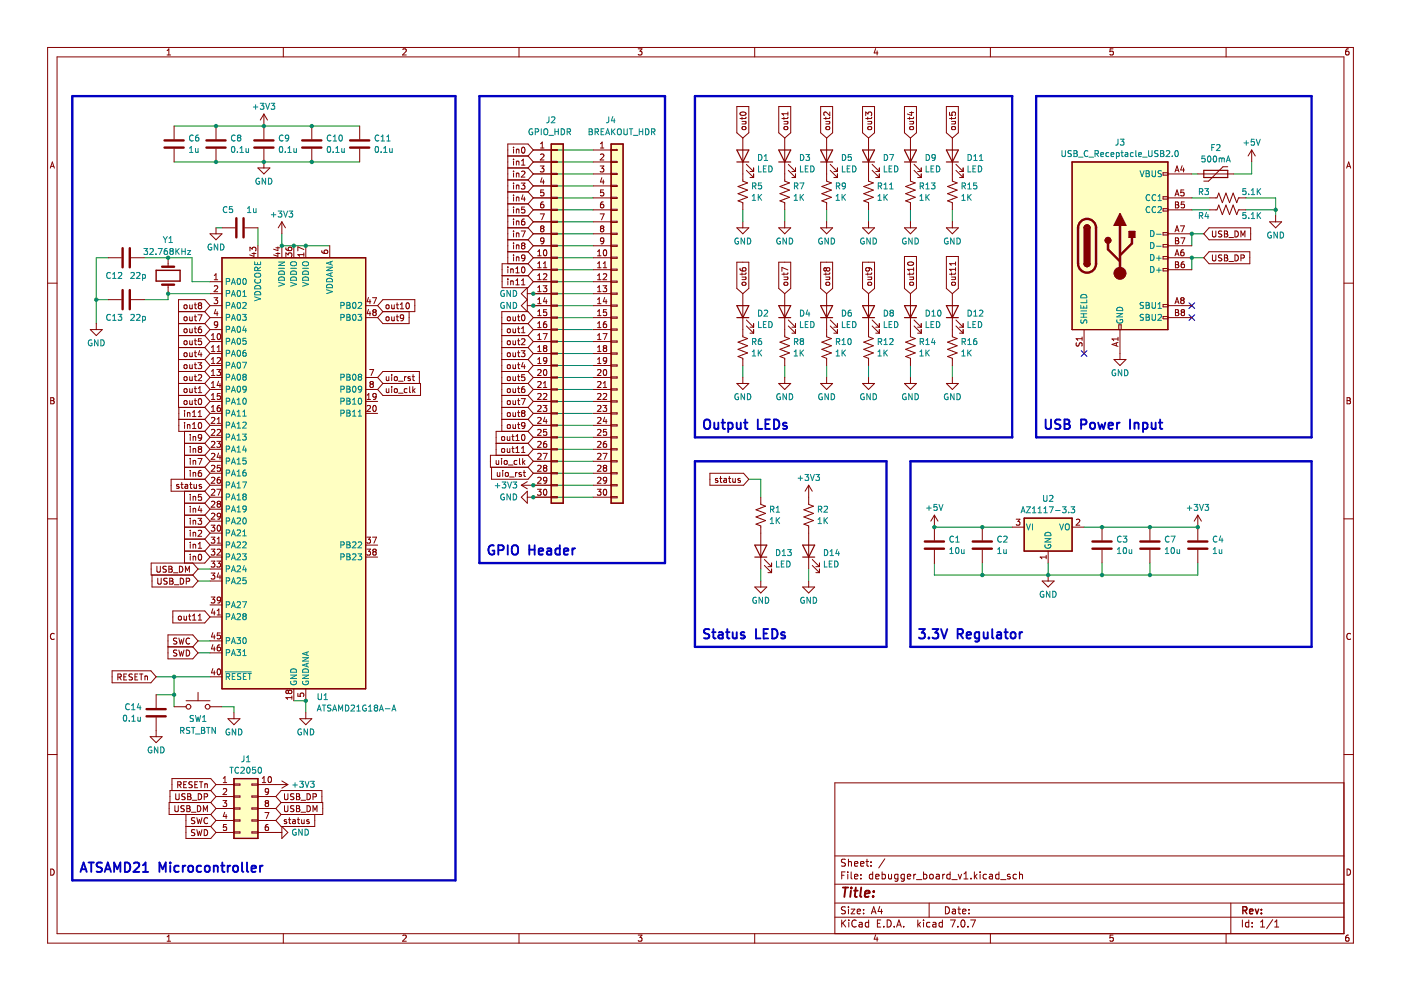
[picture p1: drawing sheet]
<svg xmlns="http://www.w3.org/2000/svg" width="297mm" height="210mm" viewBox="0 0 297 210" stroke-linecap="round" stroke-linejoin="round" font-family="sans-serif">
<g fill="none" stroke="#840000" stroke-width=".21">
<path d="M10.1 10.1h276.8v189.9h-276.8zM12.1 12.1h272.8v185.9h-272.8zM35.4 11.7h.8M35.4 10.7l.4-.3v1.3M60.1 10.1v2M85.4 10.5l.5-.1 .2 .3-.8 1h.8M110 10.1v2M135.3 10.4h.8l-.4 .5 .4 .1v.5l-.2 .2-.6-.2M160 10.1v2M185.7 10.3l-.4 .9h.8M186 10.8v.9M210 10.1v2"/>
<path d="M236 10.4h-.6l-.1 .6 .6-.1 .1 .6-.2 .2-.5-.2M260 10.1v2M285.9 10.4h-.4l-.2 .3v.7l.2 .3 .5-.2-.1-.6h-.4l-.2 .2M10.7 35.6l.4-1.3 .4 1.3M10.8 35.3h.6M285.5 35.6l.4-1.3 .5 1.3M285.6 35.3h.7M10.1 60h2M284.9 60h2M10.8 84.3h.4l.2 .3-.2 .3 .2 .2 .1 .3-.2 .2h-.5zM10.8 84.9h.4M285.6 84.3h.4l.3 .3-.3 .3 .3 .2v.3l-.2 .2h-.5z"/>
<path d="M285.6 84.9h.4M10.1 110h2M284.9 110h2M11.5 134.4a.58 .58 0 0 0-.8 .5 .58 .58 0 0 0 .8 .6M286.3 134.4a.58 .58 0 0 0-.8 .5 .58 .58 0 0 0 .8 .6M10.1 160h2M284.9 160h2M284.9 166h-107.9v32M10.8 184.3a.66 .66 0 0 1 .7 .6 .66 .66 0 0 1-.7 .7zM35.4 198.6l.4-.3v1.3M35.4 199.6h.8M60.1 198v2"/>
<path d="M85.4 198.4l.5-.1 .2 .3-.8 1h.8M110 198v2M135.3 198.3h.8l-.4 .5 .4 .1v.5l-.2 .2-.6-.2M160 198v2M177 194.5h107.9M177 191.5h107.9M177 187.5h107.9M177 181.5h107.9M178.5 185.6h.5M178.5 195.1v1.5M178.7 195.7l.6 .9M179.2 184.9h-.7v1.5"/>
<path d="M179.2 192.3h-.5l-.2 .1v.4l.6 .3 .1 .4-.2 .3-.6-.1M179.2 182.2h-.5l-.2 .1v.4l.6 .3 .1 .4-.2 .3-.6-.1M179.3 195.1l-.8 .8M179.7 184.9v.1M179.7 185.4v1M179.9 182.2v1.5M179.9 192.3v.1M179.9 192.8v1M179.9 182.8l.2-.1h.4v1M180 195.1v.1M180 195.6v1M180.5 192.8h.7l-.7 1h.7"/>
<path d="M180.5 184.9v1.2l.2 .3M181.2 185.9l.7-.2-.1-.3h-.4l-.2 .2v.7h.6M181.2 183.2l.7-.2-.1-.3h-.4l-.2 .2v.7h.6M181.5 195.2a.71 .71 0 0 0-1 .5 .71 .71 0 0 0 .7 .9l.3-.2M181.7 193.3l.8-.2-.1-.3h-.4l-.3 .2 .1 .7h.6M182.2 195.6h.5l.1 1M182.5 183.2l.7-.2-.1-.3h-.4l-.2 .2v.7h.6M182.5 186.2v.2M182.5 185.4v.2M182.8 195.9l-.5 .1-.2 .2 .2 .4 .5-.1M183.1 193.6v.2M183.1 192.8v.2"/>
<path d="M183.6 182.7h.6M183.8 182.2v1.2l.4 .3M184.2 195.6h-.5l-.2 .2 .1 .7h.6M184.2 195.1v1.5M184.7 183.5v.2M184.7 182.7v.2M184.7 193.8l.5-1.5 .5 1.5M184.9 193.3h.7M185 185.4h-.4l-.3 .2 .2 .7h.5M185 184.9v1.5M185.7 198.2l-.4 .9h.8M185.7 185.9l.7-.2-.1-.3h-.4l-.2 .2v.7h.6"/>
<path d="M186 198.7v.9M186 195.8h.5M186.5 192.2l-.3 1.1h.9M186.7 195.1h-.7v1.5h.7M186.9 192.8v1M187 185.4h.5l.2 .2-.1 .7h-.6M187 184.9v1.5M187.4 196.4v.2M187.6 182.1l-1.3 1.9M188.1 195.1a.76 .76 0 0 1 .9 .7 .76 .76 0 0 1-.9 .8zM188.4 185.4l.1 .9 .3 .1 .2-.2M189 185.4v1"/>
<path d="M189.6 196.4v.2M190.1 196.6l.5-1.5 .5 1.5M190.2 196.1h.8M190.4 185.4h-.4l-.3 .2 .1 .7h.6M190.4 185.4v1.2l-.3 .3-.4-.1M191.6 196.4v.2M191.7 185.4h-.4l-.3 .2 .2 .7h.5M191.7 185.4v1.2l-.2 .3-.4-.1M192.4 185.9l.7-.2-.1-.3h-.4l-.2 .2 .1 .7h.5M193.7 185.4v1M194.2 185.4l-.5 .2M194.3 186.5h1.1"/>
<path d="M194.6 195.1v1.5M194.7 196l.5 .6M195.2 195.6l-.6 .5M195.8 184.9v1.5M195.8 185.4h.4l.3 .2-.1 .7h-.6M195.8 195.1v.1M195.8 195.6v1M197 191.5v3M197.2 185.5l.2-.1 .4 .1 .1 .6-.2 .2-.3 .1-.2-.2zM197.2 195.6h-.5l-.3 .2 .2 .7h.6M197.8 195.6h.6v1M198.4 195.9l-.5 .1-.2 .2 .2 .4 .5-.1"/>
<path d="M198.5 185.4h.6l.1 1M199.2 185.7l-.5 .1-.3 .2 .3 .4 .5-.1M199.8 195.6h-.4l-.3 .2 .1 .7h.6M199.8 195.1v1.5M199.9 185.4v1M200.3 185.4l-.4 .2M200.4 192.3a.76 .76 0 0 1 .9 .7 .76 .76 0 0 1-.9 .8zM201.4 185.4h-.4l-.3 .2 .2 .7h.5M201.4 184.9v1.5M201.5 195.1h1l-.6 1.5M201.8 186.5h1.1M201.9 192.8h.6l.1 1"/>
<path d="M202.6 193.1l-.5 .1-.2 .2 .2 .4 .5-.1M203.1 192.8h.6M203.1 196.4v.2M203.2 185.4l.3 1 .4-1M203.3 192.3v1.2l.4 .3M203.9 195.2l.2-.1a.8 .8 0 0 1 .5 .7 .8 .8 0 0 1-.5 .8l-.4-.6zM204.1 193.3l.7-.2-.1-.3h-.4l-.2 .2 .1 .7h.5M204.4 185.3l.4-.4v1.5M204.4 186.4h.8M205.2 196.4v.2M205.4 193.6v.2M205.4 192.8v.2"/>
<path d="M205.8 195.1h1l-.6 1.5M205.9 186.2v.2M206.6 184.9v1.5M206.7 185.8l.5 .6M207.2 185.4l-.6 .5M207.8 184.9v.1M207.8 185.4v1M209.2 185.4h-.5l-.3 .2 .2 .7h.6M209.8 185.4h.6v1M210 198v2M210.4 185.7l-.5 .1-.2 .2 .2 .4 .5-.1M211.8 185.4h-.4l-.3 .2 .1 .7h.6"/>
<path d="M211.8 184.9v1.5M212.2 186.5h1.1M214.2 185.4h-.4l-.2 .2 .1 .2 .5 .1v.4h-.6M215.5 185.4h-.4l-.3 .2 .1 .7h.6M216.2 185.5l.2-.1h.3l.1 1M216.2 184.9v1.5M236 198.3h-.6l-.1 .6 .6-.1 .1 .6-.2 .2-.5-.2M260 198v2M261 191.5v6.5M263.4 195.1v1.5M264.8 195.6h-.5l-.2 .2 .1 .7h.6M264.8 195.1v1.5"/>
<path d="M265.5 196.4v.2M265.5 195.6v.2M267.3 196.6h.8M267.3 195.5l.4-.4v1.5M269.8 195l-1.2 1.9M270.3 196.6h.8M270.3 195.5l.4-.4v1.5M285.6 184.3a.66 .66 0 0 1 .8 .6 .66 .66 0 0 1-.8 .7zM285.9 198.3h-.4l-.2 .3v.7l.2 .3 .5-.2-.1-.6h-.4l-.2 .2"/>
</g>
<path d="M263.5 193h.7l.2-.3-.1-.3-.8-.2v1.5M263.9 193l.5 .7M264.9 193.2l.8-.1-.1-.3-.4-.1-.3 .3 .1 .7h.6M266.2 192.7l.3 1 .4-1M267.4 193.6v.1M267.4 192.8v.2" fill="none" stroke="#840000" stroke-width=".3"/>
<path d="M178.7 188.2h1.1M179.3 188.2l-.3 2M180.4 188.8l-.1 1.4M180.5 188.2v.2M181.1 188.8h.7M181.5 188.2l-.3 1.7 .1 .2 .4 .1M182.6 188.2l-.2 1.7 .2 .3M183.4 189.5l1-.2-.1-.4h-.8l-.2 1 .3 .3 .6-.1M185.1 190v.2M185.3 188.9l-.1 .2" fill="none" stroke="#840000" stroke-width=".4"/>
<path d="M129.6 30.5h2.5v76.2h-2.5z" fill-rule="evenodd" fill="#ffffc2"/>
<path d="M129.6 30.5h2.5v76.2h-2.5z" fill="none" stroke="#840000" stroke-width=".25"/>
<path d="M116.9 30.5h2.5v76.2h-2.5z" fill-rule="evenodd" fill="#ffffc2"/>
<path d="M116.9 30.5h2.5v76.2h-2.5z" fill="none" stroke="#840000" stroke-width=".25"/>
<path d="M49.6 165.1h5.1v12.7h-5.1z" fill-rule="evenodd" fill="#ffffc2"/>
<path d="M49.6 165.1h5.1v12.7h-5.1z" fill="none" stroke="#840000" stroke-width=".25"/>
<path d="M47.1 54.6h30.4v91.4h-30.4z" fill-rule="evenodd" fill="#ffffc2"/>
<path d="M47.1 54.6h30.4v91.4h-30.4z" fill="none" stroke="#840000" stroke-width=".25"/>
<path d="M217.1 109.9h10.2v6.9h-10.2z" fill-rule="evenodd" fill="#ffffc2"/>
<path d="M217.1 109.9h10.2v6.9h-10.2z" fill="none" stroke="#840000" stroke-width=".25"/>
<path d="M227.3 34.3h20.3v35.6h-20.3z" fill-rule="evenodd" fill="#ffffc2"/>
<path d="M116.9 30.5h2.5v76.2h-2.5zM129.6 30.5h2.5v76.2h-2.5zM227.3 34.3h20.3v35.6h-20.3zM47.1 54.6h30.4v91.4h-30.4zM229.8 55.9a.63 .63 0 0 0 .7 .7 .63 .63 0 0 0 .6-.7M160 118.1h2.6M160 115.6h2.6l-1.3 2.5zM170.2 118.1h2.5M170.2 115.6h2.5l-1.2 2.5zM217.1 109.9h10.2v6.9h-10.2zM49.6 165.1h5.1v12.7h-5.1z" fill="none" stroke="#840000" stroke-width=".25"/>
<path d="M229.2 74.3l1.3 1.3M230.5 74.3l-1.3 1.3M252.1 64.2l1.2 1.2M252.1 66.7l1.2 1.3M253.3 64.2l-1.2 1.2M253.3 66.7l-1.2 1.3" fill="none" stroke="#000084" stroke-width=".21"/>
<g fill="none" stroke="#008400" stroke-width=".21">
<path d="M36.9 34.3h39.4M36.9 26.7h39.4M113.1 36.9h12.7M113.1 31.8h12.7M113.1 39.4h12.7M113.1 34.3h12.7M252.7 36.9h1.3M265.4 34.3v2.6h-3.8M22.9 54.6h-2.5v14M30.6 54.6h10.1v5.1h3.8M45.8 48.3h1.3M54.7 48.3v3.8"/>
<path d="M59.8 49.6v2.5h10.1M113.1 47h12.7M113.1 54.6h12.7M113.1 52.1h12.7M113.1 57.2h12.7M113.1 49.6h12.7M113.1 59.7h12.7M113.1 42h12.7M113.1 44.5h12.7M157.5 44.5v2.5M166.4 44.5v2.5M175.3 44.5v2.5"/>
<path d="M184.1 44.5v2.5M193 44.5v2.5M201.9 44.5v2.5M252.7 42h3.8M252.7 44.5h3.8M255.2 54.6h-2.5v2.6M255.2 49.6h-2.5v2.5M264.1 42h6.4v3.8M264.1 44.5h6.4M20.4 63.5h2.5M44.5 62.3h-8.9v1.2h-5M113.1 62.3h12.7"/>
<path d="M113.1 75h12.7M113.1 69.9h12.7M113.1 67.3h12.7M113.1 64.8h12.7M113.1 72.4h12.7M113.1 77.5h12.7M157.5 77.5v2.5M166.4 77.5v2.5M175.3 77.5v2.5M184.1 77.5v2.5M193 77.5v2.5M201.9 77.5v2.5"/>
<path d="M113.1 80h12.7M113.1 90.2h12.7M113.1 82.6h12.7M113.1 85.1h12.7M113.1 87.7h12.7M113.1 95.3h12.7M113.1 92.7h12.7M113.1 97.8h12.7M113.1 100.3h12.7M113.1 102.9h12.7M113.1 105.4h12.7M158.8 101.6h2.5v3.8"/>
<path d="M198.1 119.4v2.5h55.9v-2.5M198.1 111.8h16.5M208.3 119.4v2.5M222.2 119.4v2.5M229.8 111.8h24.2M233.7 119.4v2.5M243.8 119.4v2.5M42 120.7h2.5M42 123.2h2.5M42 138.4h2.5M42 135.9h2.5M161.3 120.7v2.5"/>
<path d="M171.5 120.7v2.5M33.1 147.3h3.8M33.1 143.5h11.4M36.9 143.5v6.3M47.1 149.8h2.5v1.3M62.3 148.6h2.5v2.5"/>
</g>
<path d="M15.3 20.4h81.3v166.3h-81.3zM101.6 20.4h39.4v99h-39.4zM147.3 20.4h67.3v72.3h-67.3zM219.7 20.4h58.4v72.3h-58.4zM147.3 97.8h40.7v39.4h-40.7zM193 97.8h85.1v39.4h-85.1z" fill="none" stroke="#0000c2" stroke-width=".5"/>
<g fill="none" stroke="#0000c2" stroke-width=".4">
<path d="M149.3 89.2a.67 .67 0 0 1 .8-.3 .67 .67 0 0 1 .5 .7v.7a.67 .67 0 0 1-.7 .7 .67 .67 0 0 1-.6-.7zM151.4 89.6l.1 1.2 .5 .1 .3-.1M152.3 89.6v1.3M153 89.6h.7M153.2 88.9v1.8l.1 .1 .4 .1M154.4 89.7l.6-.1 .3 .4v.6l-.1 .2h-.8M154.4 89.6v2M156.2 89.6l.1 1.2 .5 .1 .3-.1M157.1 89.6v1.3M157.7 89.6h.8M158 88.9v1.8l.1 .1 .4 .1M160.7 88.9v2h.9"/>
<path d="M162.3 89.9h.7M163.2 88.9h-.9v2h.9M164.1 88.9a1.01 1.01 0 0 1 1.2 1 1.01 1.01 0 0 1-1.2 1zM166.8 89.7l-.5-.1-.3 .3 .1 .3 .7 .2v.4h-.8M221.7 88.9v1.7l.4 .3 .5-.1 .2-.2v-1.7M224.8 89l-.7-.1-.3 .2v.6l.8 .4 .2 .5-.3 .3-.8-.1M225.7 88.9h.7l.2 .2 .1 .4-.3 .4a.53 .53 0 0 1 .5 .5 .53 .53 0 0 1-.4 .5h-.8zM225.7 89.9h.7M229.2 90l1-.1 .2-.3-.1-.5-.3-.2h-.8v2M231.2 89.8l.3-.2 .6 .2 .1 .8-.2 .2-.5 .1-.3-.1zM232.8 89.6l.4 1.3 .4-.9 .4 .9 .4-1.3M235 90.3l1-.2-.1-.4-.6-.1-.3 .3 .1 .9h.8"/>
<path d="M236.8 89.6v1.3M237.4 89.6l-.4 .1-.2 .3M239.6 88.9v2M240.5 89.8l.3-.2 .5 .1 .1 1.2M240.5 89.6v1.3M242.4 89.7l.5-.1 .4 .4v.6l-.2 .2h-.7M242.4 89.6v2M244.2 89.6l.1 1.2 .4 .1 .3-.1M245 89.6v1.3M245.7 89.6h.7M246 88.9v1.8l.1 .1 .3 .1M104.7 115.7a.98 .98 0 0 0-1.2 .7 .98 .98 0 0 0 .7 1.2l.6-.2v-.7h-.4"/>
<path d="M105.7 116.6h.9l.2-.3-.1-.5-.3-.2h-.7v2M107.7 115.6v2M108.6 115.9a.67 .67 0 0 1 .8-.3 .67 .67 0 0 1 .4 .7v.6a.67 .67 0 0 1-.6 .7 .67 .67 0 0 1-.7-.7zM112.2 115.6v2M112.2 116.6h1.2M113.4 115.6v2M114.2 116.9l1-.2-.1-.3-.6-.1-.3 .3 .1 .9h.8M116 116.4h.8l.1 1.2M116.9 116.7l-.7 .1a.39 .39 0 0 0-.3 .4 .39 .39 0 0 0 .3 .4l.7-.1M118.7 116.4l-.6-.1-.4 .3v.6l.2 .3h.8M118.7 115.6v2M119.5 116.9l1-.2-.1-.3-.6-.1-.3 .3 .1 .9h.8"/>
<path d="M121.4 116.3v1.3M121.9 116.3l-.4 .1-.1 .2M150.4 133.5l-.8-.1-.3 .2v.5l.9 .4 .2 .5-.4 .4-.7-.1M151 134h.7M151.3 133.4v1.7v.2l.4 .1M152.4 134.1h.8v1.3M153.2 134.5l-.6 .1a.39 .39 0 0 0-.3 .4 .39 .39 0 0 0 .3 .4l.6-.1M153.9 134h.8M154.2 133.4v1.7l.1 .2 .4 .1M155.3 134l.1 1.3 .5 .1 .3-.2M156.2 134v1.4M157.8 134.1l-.5-.1-.2 .3 .1 .3 .6 .2v.5h-.7"/>
<path d="M160.3 133.4v2h.9M161.9 134.3h.7M162.9 133.4h-1v2h1M163.7 133.4a1.01 1.01 0 0 1 1.2 1 1.01 1.01 0 0 1-1.2 1zM166.4 134.1l-.5-.1-.3 .3 .1 .3 .7 .2v.5h-.8M194.9 133.4h1.2l-.7 .7 .6 .2v.9l-.3 .2h-.6l-.2-.2M196.9 135.2v.2M197.7 133.4h1.2l-.6 .7 .5 .2v.9l-.2 .2h-.6l-.3-.2M199.5 133.4l.7 2 .6-2M203 134.4l1-.1 .2-.3-.1-.4-.3-.2h-.8v2M203.5 134.4l.7 1M204.9 134.7l1-.2-.1-.4-.6-.1-.3 .3 .1 1h.8"/>
<path d="M207.6 134.1l-.6-.1-.3 .4v.6l.1 .3h.8M207.6 134v1.7l-.4 .3-.5-.1M208.6 134l.1 1.3 .4 .1 .3-.2M209.4 134v1.4M210.4 133.4v1.7l.3 .3M211.4 134.1h.8l.1 1.3M212.3 134.5l-.7 .1a.39 .39 0 0 0-.3 .4 .39 .39 0 0 0 .3 .4l.7-.1M212.9 134h.8M213.2 133.4v1.7l.1 .2 .4 .1M214.4 134.2l.2-.2 .6 .2 .1 .8-.2 .3-.5 .1-.2-.2zM216.2 134v1.4M216.7 134l-.3 .1-.2 .3"/>
<path d="M17.1 184.9l.6-2 .7 2M17.2 184.3h1M18.8 182.9h1.1M19.3 182.9v2M21.6 183l-.7-.1-.3 .2v.5l.8 .4 .2 .5-.4 .4-.7-.1M22.2 184.9l.7-2 .6 2M22.4 184.3h.9M24.2 184.9v-2l.7 1.4 .6-1.4v2M26.5 182.9a1.01 1.01 0 0 1 1.1 1 1.01 1.01 0 0 1-1.1 1zM28.4 183.1l.3-.2h.4l.3 .2 .1 .3-.1 .3-1.1 1.2h1.2M30.3 184.9h1.1M30.3 183.4l.6-.5v2"/>
<path d="M33.8 184.9v-2l.7 1.4 .6-1.4v2M36.1 182.9v.2M36.1 183.5v1.4M37.9 183.6l-.6-.1-.4 .4v.6l.2 .3h.8M38.8 183.5v1.4M39.3 183.5l-.4 .1-.1 .3M40 183.7l.3-.2 .6 .2v.8l-.1 .3-.5 .1-.3-.2zM42.7 183.6l-.6-.1-.4 .4v.6l.2 .3h.8M43.5 183.7l.3-.2 .6 .2 .1 .8-.2 .3-.5 .1-.3-.2zM45.3 183.7l.3-.2 .5 .1 .1 1.3M45.3 183.5v1.4M46.8 183.5h.8"/>
<path d="M47.1 182.9v1.7l.1 .2 .4 .1M48.3 183.5v1.4M48.8 183.5l-.3 .1-.2 .3M49.5 183.7l.3-.2 .6 .2 .1 .8-.2 .3-.5 .1-.3-.2zM51.3 182.9v1.7l.3 .3M52.4 182.9v1.7l.3 .3M53.3 184.2l1-.2-.1-.4-.6-.1-.3 .3 .1 1h.8M55.1 183.5v1.4M55.7 183.5l-.4 .1-.2 .3"/>
</g>
<g fill="none" stroke="#840000" stroke-width=".21">
<path d="M36.9 26.7v2.8M36.9 31.5v2.8M45.8 26.7v2.8M45.8 31.5v2.8M54.7 35.6h2.5l-1.2 1.3zM56 24.2v5.3M56 31.5v4.1M56 24.2l-.8 1.3M56 24.2l.7 1.3M66.1 26.7v2.8M66.1 31.5v2.8M76.3 26.7v2.8"/>
<path d="M76.3 31.5v2.8M107.7 33.1h4.3M107.7 35.6h4.3M107.7 38.1h4.3M108.9 31.2v.1M108.9 31.6v.9M108.9 33.7v.2M108.9 34.2v.8M108.9 36.3v.1M108.9 36.7v.8M108.9 38.8v.1M108.9 39.2v.9"/>
<path d="M109.5 31.6v.9M109.5 34.2v.8M109.5 36.7v.8M109.5 39.2v.9M109.5 31.7h.5v.8M109.5 34.3l.5-.1v.8M109.5 36.8h.5v.7M109.5 39.4l.5-.1v.8M110.5 38.8h.8l-.4 .5 .3 .1v.6l-.1 .1-.6-.1M110.6 36.4l.5-.1 .2 .3-.8 .9h.8M110.6 35h.7M110.6 34.1l.3-.4v1.3"/>
<path d="M110.7 31.3l.2-.1a.68 .68 0 0 1 .4 .6 .68 .68 0 0 1-.4 .7l-.3-.5zM112 33.1l1.1 1.2M112 35.6l1.1 1.3M112 38.1l1.1 1.3M113.1 31.8l-1.1-1.3h-4.3v25.4M113.1 31.8l-1.1 1.3M113.1 34.3l-1.1 1.3M113.1 36.9l-1.1 1.2M113.1 39.4l-1.1 1.3M113.1 31.8h3.8M113.1 34.3h3.8M113.1 36.9h3.8"/>
<path d="M113.1 39.4h3.8M114.5 35.2h.8l-.4 .5 .4 .1v.5l-.2 .2-.6-.2M114.6 30.5l.4-.4v1.3M114.6 31.4h.7M114.6 32.8l.5-.1 .2 .3-.8 .9h.8M114.9 37.7l-.3 .9h.8M115.2 38.2v.8M116.9 34.2h1.2v.3h-1.2zM116.9 39.3h1.2v.2h-1.2zM116.9 36.8h1.2v.2h-1.2zM116.9 31.7h1.2v.2h-1.2zM125.8 31.8h3.8"/>
<path d="M125.8 34.3h3.8M125.8 36.9h3.8M125.8 39.4h3.8M127.2 35.2h.8l-.4 .5 .4 .1v.5l-.2 .2-.6-.2M127.3 30.5l.4-.4v1.3M127.3 31.4h.7M127.3 32.8l.5-.1 .2 .3-.8 .9h.8M127.6 37.7l-.3 .9h.8M127.9 38.2v.8M129.6 34.2h1.2v.3h-1.2zM129.6 39.3h1.2v.2h-1.2zM129.6 31.7h1.2v.2h-1.2z"/>
<path d="M129.6 36.8h1.2v.2h-1.2zM156.2 22.6h2.6v5.6l-1.3 1.1-1.3-1.1zM157 23.9a.75 .75 0 0 1 1.2 .3 .72 .72 0 0 1-1.3-.2zM157.3 24.8v.5M157.3 25.7h.9M157.4 26.9h.6l.1 .5h-.7l-.1-.1zM158 25.7l.1 .5-.8 .1M158.2 24.8l-.2 .3h-1.1M165.1 22.6h2.5v5.6l-1.2 1.1-1.3-1.1zM166.2 24.8v.5M166.2 25.7h.8M166.3 26.9h.6l.1 .5h-.7l-.1-.1z"/>
<path d="M166.9 25.7l.1 .5-.8 .1M167 23.7v.8M167 24.8l-.1 .3h-1.1M167 24.1h-1.2l.3 .4M174 22.6h2.5v5.6l-1.2 1.1-1.3-1.1zM175.1 24.8v.5M175.1 25.7h.8M175.1 27l.6-.2 .2 .5-.2 .2h-.4l-.2-.2zM175.8 25.7l.1 .5-.8 .1M175.9 23.7v.8l-.9-.8-.3 .3 .1 .5M175.9 24.8l-.1 .3h-1.1M182.9 22.6h2.5v5.6l-1.3 1.1-1.2-1.1z"/>
<path d="M183.5 24.5v-.8l.5 .5 .2-.4h.5l.1 .2-.1 .5M184 24.8v.5M184 25.7h.8M184 27l.6-.2 .2 .5-.2 .2h-.4l-.2-.2zM184.7 25.7l.1 .5-.8 .1M184.8 24.8l-.2 .3h-1.1M191.8 22.6h2.5v5.6l-1.3 1.1-1.2-1.1zM192.9 24.8v.5M192.9 25.7h.8M192.9 23.9h.8M192.9 27l.6-.2 .2 .5-.2 .2h-.4l-.2-.2zM193.3 23.7v.8l-.9-.3"/>
<path d="M193.6 25.7v.5l-.7 .1M193.7 24.8l-.2 .3h-1.1M200.6 22.6h2.6v5.6l-1.3 1.1-1.3-1.1zM201.3 23.8v.6l.6 .1v-.6l.6-.1 .1 .2-.1 .5M201.7 24.8v.5M201.7 25.7h.9M201.8 27l.5-.2 .3 .5-.3 .2h-.3l-.3-.2zM202.5 25.7v.5l-.8 .1M202.6 24.8l-.2 .3h-1.1M246.6 36.6h1v.5h-1zM22.9 54.6h2.8M27.8 54.6h2.8"/>
<path d="M35.6 54.6v2M44.5 49.6h2.6l-1.3 1.2zM44.5 59.7h2.6M45.4 59.3h.8M45.4 58.4l.4-.4v1.3M45.8 48.3v1.3M47.1 48.3h2.8M51.9 48.3h2.8M53 53.2v-.8l.5 .4 .1-.3h.5l.2 .2-.2 .5M53.4 53.7h.9M53.8 53.6v.7l-.9-.3M54.7 52.1v2.5"/>
<path d="M58.5 53.7h.8M58.5 52.5h.8M58.9 53.6v.7l-.9-.3M58.9 52.4v.7l-.9-.3M59.8 47l-.8 1.3M59.8 47v2.6M59.8 52.1v2.5M59.8 47l.7 1.3M60.6 52.5l.1 .4 .2 .2h.7l.3-.2-.1-.4h-.6l-.1 .4 .2 .2M60.6 54.4v-.8l.5 .4 .1-.3h.6l.1 .2-.1 .5M62.3 52.1v2.5M64.4 53.6v.7"/>
<path d="M64.4 54h-1.3l.4 .3M64.4 52.9l-1.3-.5v.8M64.8 52.1v2.5M68.2 53.1l.1 .4 .2 .2h.8l.2-.2-.1-.4h-.6l-.1 .4 .3 .2M69.9 52.1v2.5M106.5 58.5h5.5M107.7 40.7h4.3M107.7 43.2h4.3M107.7 45.8h4.3M107.7 48.3h4.3M107.7 50.8h4.3M107.7 53.4h4.3"/>
<path d="M107.7 56.6v.1M107.7 57v.9M107.7 59.1v.1M107.7 59.6v.8M108.3 57v.9M108.3 59.6v.8M108.3 57.1h.5v.8M108.3 59.7l.5-.1v.8M108.9 41.4v.1M108.9 41.8v.8M108.9 43.9v.1M108.9 44.3v.9"/>
<path d="M108.9 46.4v.2M108.9 46.9v.8M108.9 49v.1M108.9 49.4v.8M108.9 51.5v.1M108.9 51.9v.9M108.9 54.1v.1M108.9 54.5v.8M109.4 57.9h.7M109.4 57l.3-.4v1.3M109.4 59.5l.3-.4v1.3M109.5 41.8v.8"/>
<path d="M109.5 44.3v.9M109.5 46.9v.8M109.5 49.4v.8M109.5 51.9v.9M109.5 54.5v.8M109.5 41.9l.5-.1v.8M109.5 44.4h.5v.8M109.5 47l.5-.1v.8M109.5 49.5h.5v.7M109.5 52.1l.5-.1v.8M109.5 54.6l.5-.1v.8M110.5 49h.9l-.6 1.2"/>
<path d="M110.6 59.5l.3-.4v1.3M110.7 56.7l.2-.1a.68 .68 0 0 1 .4 .6 .68 .68 0 0 1-.4 .7l-.3-.5zM110.8 52.1l-.2-.3 .2-.3h.3l.2 .3-.2 .3M110.8 52.1l-.2 .2v.4l.2 .1 .4-.1 .1-.2v-.2l-.2-.2M110.8 52.1h.3M110.9 41.3l-.3 .9h.8M111.2 41.8v.8M111.2 46.4l-.4 .1-.2 .2v.8l.2 .2 .4-.1v-.6l-.4-.1-.2 .3M111.2 43.9h-.6v.6l.6-.1v.6l-.1 .2-.5-.2M111.3 54.6l-.2 .2h-.4l-.1-.6 .5-.1 .2 .2-.1 .7-.1 .3h-.4M112 40.7l1.1 1.3M112 45.8l1.1 1.2"/>
<path d="M112 55.9l1.1 1.3M112 55.9h-5.5v5.1h5.5l1.1-1.3M112 50.8l1.1 1.3M112 53.4l1.1 1.2M112 58.5l1.1 1.2M112 48.3l1.1 1.3M112 43.2l1.1 1.3M113.1 42l-1.1 1.2M113.1 47l-1.1 1.3M113.1 57.2l-1.1 1.3M113.1 52.1l-1.1 1.3M113.1 54.6l-1.1 1.3"/>
<path d="M113.1 49.6l-1.1 1.2M113.1 44.5l-1.1 1.3M113.1 49.6h3.8M113.1 54.6h3.8M113.1 57.2h3.8M113.1 59.7h3.8M113.1 42h3.8M113.1 44.5h3.8M113.1 47h3.8M113.1 52.1h3.8M114 53.3l.4-.3v1.2M114 59.3h.7"/>
<path d="M114 56.8h.7M114 54.2h.7M114 55.9l.4-.4v1.3M114 58.4l.4-.4v1.3M114.5 45.3h.9l-.5 1.3M114.9 48.4l-.3 .3 .1 .3 .2 .2 .3-.1 .1-.2v-.2l-.2-.3M114.9 48.4l-.3-.2 .3-.3h.2l.2 .2-.2 .3M114.9 48.4h.2M115.2 42.8l-.3 .1-.2 .2-.1 .7 .3 .3 .4-.1-.1-.6-.3-.1-.3 .2M115.2 58.2l.5-.2 .2 .4-.7 .9h.7M115.2 56.8h.7M115.2 55.9l.4-.4v1.3"/>
<path d="M115.3 40.3h-.6l-.1 .6 .6-.1 .1 .6-.2 .1-.5-.1M115.3 53.1l.2-.1a.68 .68 0 0 1 .5 .6 .68 .68 0 0 1-.5 .6l-.3-.5zM115.3 51l-.2 .2-.4-.1v-.6l.4-.1 .2 .3v.7l-.2 .2-.4 .1M116.9 46.9h1.2v.3h-1.2zM116.9 44.4h1.2v.2h-1.2zM116.9 59.6h1.2v.3h-1.2zM116.9 57.1h1.2v.2h-1.2zM116.9 54.5h1.2v.3h-1.2zM116.9 52h1.2v.2h-1.2zM116.9 49.4h1.2v.3h-1.2zM116.9 41.8h1.2v.3h-1.2zM125.8 49.6h3.8"/>
<path d="M125.8 54.6h3.8M125.8 57.2h3.8M125.8 59.7h3.8M125.8 42h3.8M125.8 44.5h3.8M125.8 47h3.8M125.8 52.1h3.8M126.7 59.3h.7M126.7 56.8h.7M126.7 54.2h.7M126.7 53.3l.4-.3v1.2M126.7 55.9l.4-.4v1.3"/>
<path d="M126.7 58.4l.4-.4v1.3M127.2 45.3h.9l-.6 1.3M127.5 48.4l-.2-.2 .2-.3h.3l.2 .2-.2 .3M127.5 48.4l-.2 .3 .1 .3 .1 .2 .4-.1 .1-.2v-.2l-.2-.3M127.5 48.4h.3M127.9 42.8l-.4 .1-.1 .2-.1 .7 .2 .3 .5-.1-.1-.6-.4-.1-.2 .2M127.9 58.2l.5-.2 .2 .4-.8 .9h.8M127.9 56.8h.7M127.9 55.9l.4-.4v1.3M128 40.3h-.6l-.1 .6 .6-.1 .1 .6-.2 .1-.5-.1M128 53.1l.2-.1a.68 .68 0 0 1 .4 .6 .68 .68 0 0 1-.4 .6l-.3-.5zM128 51l-.2 .2-.4-.1v-.6l.4-.1 .2 .3v.7l-.2 .2-.4 .1"/>
<path d="M129.6 46.9h1.2v.3h-1.2zM129.6 44.4h1.2v.2h-1.2zM129.6 59.6h1.2v.3h-1.2zM129.6 57.1h1.2v.2h-1.2zM129.6 41.8h1.2v.3h-1.2zM129.6 49.4h1.2v.3h-1.2zM129.6 52h1.2v.2h-1.2zM129.6 54.5h1.2v.3h-1.2zM156.2 55.6h2.6v5.6l-1.3 1.1-1.3-1.1zM156.9 56.9l.1 .3 .2 .2 .7 .1 .3-.3-.2-.4-.6 .1v.3l.2 .3M157.3 57.8v.5M157.3 58.7h.9"/>
<path d="M157.4 59.9h.6l.1 .5h-.7l-.1-.1zM158 58.7l.1 .5-.8 .1M158.2 57.8l-.2 .3h-1.1M165.1 55.6h2.5v5.6l-1.2 1.1-1.3-1.1zM166.2 58.7h.8M166.2 57.8v.5M166.3 59.9h.6l.1 .5h-.7l-.1-.1zM166.9 58.7l.1 .5-.8 .1M167 57.8l-.1 .3h-1.1M167 57.2l-1.2-.5v.8M174 55.6h2.5v5.6l-1.2 1.1-1.3-1.1zM175.1 58.7h.8"/>
<path d="M175.1 57.8v.5M175.1 60l.6-.2 .2 .5-.2 .2h-.4l-.2-.2zM175.2 57l-.2-.3-.3 .3v.4l.2 .1 .3-.3M175.2 57l.2-.3h.3l.2 .3v.4l-.2 .1-.4-.1-.1-.2M175.2 57v.2M175.8 58.7l.1 .5-.8 .1M175.9 57.8l-.1 .3h-1.1M182.9 55.6h2.5v5.6l-1.3 1.1-1.2-1.1zM184 58.7h.8M184 57.8v.5M184 60l.6-.2 .2 .5-.2 .2h-.4l-.2-.2zM184.1 56.7l.2 .3v.4h-.6l-.2-.4 .3-.3 .7 .1 .3 .2v.4"/>
<path d="M184.7 58.7l.1 .5-.8 .1M184.8 57.8l-.2 .3h-1.1M191.8 54.4h2.5v6.8l-1.3 1.1-1.2-1.1zM192.5 55.7a.75 .75 0 0 1 1.2 .3 .72 .72 0 0 1-1.3-.2zM192.9 58.7h.8M192.9 57.8v.5M192.9 60l.6-.2 .2 .5-.2 .2h-.4l-.2-.2zM193.6 58.7v.5l-.7 .1M193.7 57.8l-.2 .3h-1.1M193.7 57.1h-1.3l.4 .4M193.7 56.7v.8M200.6 54.4h2.6v6.8l-1.3 1.1-1.3-1.1z"/>
<path d="M201.7 58.7h.9M201.7 57.8v.5M201.8 60l.5-.2 .3 .5-.3 .2h-.3l-.3-.2zM202.5 58.7v.5l-.8 .1M202.6 55.9h-1.3l.4 .4M202.6 57.8l-.2 .3h-1.1M202.6 55.5v.8M202.6 56.7v.8M202.6 57.1h-1.3l.4 .4M246.6 41.7h1v.5h-1zM246.6 56.9h1v.5h-1zM246.6 54.4h1v.5h-1z"/>
<path d="M246.6 44.2h1v.5h-1zM246.6 49.3h1v.5h-1zM246.6 51.9h1v.5h-1zM256.3 48.3h8.9v2.5h-8.9l-1.1-1.2zM256.3 53.4h8.7v2.5h-8.7l-1.1-1.3zM257.1 54.1v1l.2 .2h.4l.1-.2v-1M257.1 49v1l.2 .2h.4l.1-.2v-1M259.1 54.1l-.7 .1v.3l.5 .3 .2 .3-.3 .2h-.5M259.1 49l-.7 .1v.4l.5 .2 .2 .3-.3 .2h-.5M259.6 54.1h.4l.3 .2-.3 .4 .3 .1v.3l-.2 .2h-.5zM259.6 49h.4l.3 .2-.3 .4 .3 .1v.3l-.2 .2h-.5zM259.6 49.6h.4"/>
<path d="M259.6 54.7h.4M260.6 50.4h.9M260.6 55.4h.9M261.8 54.1a.64 .64 0 0 1 .8 .6 .64 .64 0 0 1-.8 .6zM261.8 49a.64 .64 0 0 1 .8 .6 .64 .64 0 0 1-.8 .6zM263.1 54.7h.6l.1-.5-.7-.1v1.2M263.1 50.2v-1.2l.4 .9 .4-.9v1.2M19.1 69.9h2.6l-1.3 1.3zM20.4 68.6v1.3M22.9 63.5h2.8M27.8 63.5h2.8M35.6 60.4v1.9"/>
<path d="M37.9 71.2h5.5M37.9 73.7h5.5M37.9 68.6h5.5M37.9 66.1h5.5M37.9 76.2h5.5M37.9 78.8h5.5M39.1 72.4l.2-.2 .3 .2v.6h-.5zM39.1 67.3l.2-.1 .3 .1v.7l-.5-.1zM39.1 74.9l.2-.1 .3 .1v.7l-.5-.1zM39.1 77.4l.2-.1 .3 .1v.7l-.5-.1zM39.1 80l.2-.1 .3 .1v.6h-.5zM39.1 64.7l.2-.1 .3 .1v.7h-.5z"/>
<path d="M39.1 69.8l.3-.1 .3 .2v.4l-.3 .3-.4-.3zM40.2 72.2l.1 .8h.5M40.2 69.7l.1 .8 .5-.1M40.2 67.2l.1 .8 .5-.1M40.2 74.8l.1 .8 .5-.1M40.2 77.3l.1 .8 .5-.1M40.2 79.9l.1 .7h.5M40.2 64.6l.1 .8h.5M40.8 64.6v.9M40.8 67.2v.8M40.8 69.7v.9M40.8 72.2v.9"/>
<path d="M40.8 74.8v.8M40.8 77.3v.9M40.8 79.9v.8M41.2 72.2h.5M41.2 69.7h.5M41.2 67.2h.5M41.2 74.8h.5M41.2 77.3h.5M41.2 79.9h.5M41.2 64.6h.5M41.4 71.8v1.1l.3 .2M41.4 69.3v1.1l.3 .2"/>
<path d="M41.4 66.7v1.1l.3 .2M41.4 74.4v1l.3 .2M41.4 76.9v1.1l.3 .2M41.4 79.4v1.1l.3 .2M41.4 64.2v1.1l.3 .2M42 66.7h.8l-.5 1.3M42 76.9h.8l-.5 .5 .4 .1v.5l-.2 .2-.5-.2M42 79.6l.5-.2 .3 .4-.8 .9h.8M42.3 64.7l-.3-.2 .3-.3h.2l.3 .2-.3 .3M42.3 64.7l-.3 .3 .1 .4 .2 .1 .3-.1 .2-.2v-.2l-.3-.3M42.3 64.7h.2M42.3 74.3l-.3 .9h.8"/>
<path d="M42.6 69.3h-.3l-.2 .3-.1 .7 .3 .3 .4-.2-.1-.6h-.3l-.3 .2M42.6 74.8v.8M42.7 71.8h-.6l-.1 .6h.6l.1 .6-.2 .1-.5-.1M43.4 76.2l1.1 1.3M43.4 73.7l1.1 1.3M43.4 78.8l1.1 1.2M43.4 66.1l1.1 1.2M43.4 68.6l1.1 1.3M43.4 71.2l1.1 1.2M44.5 64.8l-1.1-1.3h-5.5v22.9h5.5M44.5 77.5l-1.1 1.3M44.5 75l-1.1 1.2"/>
<path d="M44.5 64.8l-1.1 1.3M44.5 67.3l-1.1 1.3M44.5 69.9l-1.1 1.3M44.5 72.4l-1.1 1.3M44.5 62.3h2.6M44.5 64.8h2.6M44.5 67.3h2.6M44.5 69.9h2.6M44.5 72.4h2.6M44.5 75h2.6M44.5 77.5h2.6M44.8 72h.8"/>
<path d="M44.8 74.5h.8M44.8 77.1h.8M44.8 79.6h.8M44.8 71.1l.4-.4v1.3M44.8 73.6l.4-.3v1.2M44.8 76.2l.4-.4v1.3M44.8 78.7l.4-.4v1.3M45.4 63.1h.8l-.5 .5 .4 .1v.6l-.2 .1-.5-.1M45.4 60.7l.5-.1 .3 .3-.8 .9h.8M45.7 65.6l-.3 .9h.8M46 78.3h.8l-.5 .5 .4 .2v.5l-.2 .1-.5-.1M46 75.9l.5-.1 .3 .4-.8 .9h.8"/>
<path d="M46 74.5h.8M46 66.1v.8M46 73.6l.4-.3v1.2M46.2 70.9l.1-.2a.68 .68 0 0 1 .5 .7 .68 .68 0 0 1-.5 .6l-.3-.5zM46.2 68.7l-.3 .3-.3-.1-.1-.6 .4-.1 .3 .2-.1 .8-.2 .2-.3 .1M77.5 64.8h2.6M77.5 67.3h2.6M78.1 63.1l-.3 .9h.8M78.1 65.6l-.3 .9h.8M78.4 78.3h.8l-.5 1.3M78.4 63.5v.9M78.4 66.1v.8"/>
<path d="M79 63.1h.8l-.5 1.3M79.3 66.2l-.3 .2 .1 .4 .2 .1h.3l.2-.2v-.3l-.3-.2M79.3 66.2l-.3-.2 .3-.3h.2l.3 .2-.3 .3M79.3 66.2h.2M80.1 64.8l1.1-1.3h6.8v2.6h-6.8M80.1 64.8l1.1 1.3M81.2 66.1l-1.1 1.2M81.9 67.3l.2-.1 .3 .1v.7l-.5-.1zM81.9 64.7l.2-.1 .3 .1v.7h-.5zM81.9 79.9l.1 .7h.4M82.4 79.9v.8M83 67.2l.1 .8 .5-.1"/>
<path d="M83 64.6l.1 .8h.5M83 79.4v.2M83 79.9v.8M83.6 64.6v.9M83.6 67.2v.8M83.7 80l.1-.1 .4 .1-.1 .6h-.4zM84 67.2h.5M84 64.6h.5M84.2 66.7v1.1l.3 .2M84.2 64.2v1.1l.3 .2M84.9 64.6l.3-.4v1.3M84.9 65.5h.7"/>
<path d="M85.6 67.3l-.3 .2h-.3l-.1-.6 .4-.2 .3 .3-.1 .7-.2 .3h-.3M85.8 79.9v.8M86.1 79.9l-.3 .2M86.2 64.3l.2-.1a.68 .68 0 0 1 .4 .6 .68 .68 0 0 1-.4 .7l-.3-.5zM86.7 66.1v2.5h-5.5l-1.1-1.3M87 79.9h-.3l-.2 .1 .1 .2 .4 .1v.3h-.5M87.4 79.9h.5M87.6 79.4v1.1l.3 .2M106.4 71.2h5.6M106.4 73.7h5.6M106.4 68.6h5.6M106.4 76.2h5.6"/>
<path d="M106.4 78.8h5.6M107.6 72.4l.2-.2 .4 .2-.1 .6h-.5zM107.6 67.3l.2-.1 .4 .1-.1 .7-.5-.1zM107.6 74.9l.2-.1 .4 .1-.1 .7-.5-.1zM107.6 77.4l.2-.1 .4 .1-.1 .7-.5-.1zM107.6 80l.2-.1 .4 .1-.1 .6h-.5zM107.7 69.8l.3-.1 .2 .2v.4l-.2 .3-.4-.3zM108.8 72.2v.8h.5M108.8 67.2v.8l.5-.1M108.8 69.7v.8l.5-.1M108.8 74.8v.8l.5-.1M108.8 77.3v.8l.5-.1"/>
<path d="M108.8 79.9v.7h.5M109.3 67.2v.8M109.3 69.7v.9M109.3 72.2v.9M109.3 74.8v.8M109.3 77.3v.9M109.3 79.9v.8M109.4 60.4h.7M109.7 72.2h.5M109.7 69.7h.5M109.7 67.2h.5M109.7 74.8h.5"/>
<path d="M109.7 77.3h.5M109.7 79.9h.5M109.9 71.8v1.1l.3 .2M109.9 66.7v1.1l.3 .2M109.9 69.3v1.1l.3 .2M109.9 74.4v1l.3 .2M109.9 76.9v1.1l.3 .2M109.9 79.4v1.1l.3 .2M110.5 74.4h.8l-.4 .4 .3 .2v.5l-.1 .1-.6-.1M110.6 71.9l.5-.1 .2 .4-.8 .9h.8M110.6 69.6l.3-.3v1.3M110.6 60.4h.7"/>
<path d="M110.6 70.6h.7M110.8 66.8l.1-.1a.68 .68 0 0 1 .4 .7 .68 .68 0 0 1-.4 .6 .84 .84 0 0 1-.1-1.2zM110.9 76.8l-.3 .9h.8M111.2 77.3v.9M111.2 79.4h-.6v.6h.6v.6l-.1 .1-.5-.1M111.8 62.3h5.1M111.8 61v5.1l-1.3-1.3 1.3-1.3-1.3-1.2zM111.8 64.8h5.1M112 71.2l1.1 1.2M112 68.6l1.1 1.3M112 73.7l1.1 1.3M112 76.2l1.1 1.3"/>
<path d="M112 78.8l1.1 1.2M113.1 67.3l-1.1-1.2h-5.6v25.4M113.1 72.4l-1.1 1.3M113.1 69.9l-1.1 1.3M113.1 67.3l-1.1 1.3M113.1 75l-1.1 1.2M113.1 77.5l-1.1 1.3M113.1 67.3h3.8M113.1 69.9h3.8M113.1 72.4h3.8M113.1 75h3.8M113.1 77.5h3.8"/>
<path d="M114 63.5l.4-.4v1.3M114 60.9l.4-.3v1.2M114 66l.4-.3v1.2M114 68.6l.4-.4v1.3M114 71.1l.4-.4v1.3M114 61.8h.7M114 73.6l.4-.3v1.2M114 64.4h.7M114 76.2l.4-.4v1.3M114 66.9h.7M114 69.5h.7M114 72h.7"/>
<path d="M114 74.5h.7M114 77.1h.7M114 78.5l.5-.2 .2 .4-.8 .9h.8M115.2 60.6h.7l-.4 .5 .4 .1v.5l-.2 .1-.5-.1M115.2 70.7h.8l-.5 1.3M115.3 78.5l.2-.2a.68 .68 0 0 1 .5 .7 .68 .68 0 0 1-.5 .6l-.3-.5zM115.5 73.8l-.3 .3 .1 .3 .2 .1h.3l.1-.2v-.2l-.2-.3M115.5 73.8l-.3-.2 .3-.3h.2l.2 .2-.2 .3M115.5 73.8h.2M115.5 63.1l-.3 .9h.8M115.8 68.2l-.3 .1-.2 .2-.1 .7 .3 .3 .4-.2-.1-.6h-.3l-.3 .2M115.8 63.5v.9"/>
<path d="M115.9 65.7h-.6l-.1 .6 .6-.1 .1 .6-.2 .1-.5-.1M115.9 76.4l-.2 .2-.4-.1v-.6l.4-.1 .2 .3v.7l-.2 .2-.4 .1M116.9 74.8h1.2v.3h-1.2zM116.9 79.9h1.2v.3h-1.2zM116.9 77.4h1.2v.2h-1.2zM116.9 69.8h1.2v.2h-1.2zM116.9 72.3h1.2v.2h-1.2zM116.9 67.2h1.2v.3h-1.2zM116.9 64.7h1.2v.2h-1.2zM116.9 62.1h1.2v.3h-1.2zM125.8 62.3h3.8M125.8 64.8h3.8"/>
<path d="M125.8 67.3h3.8M125.8 69.9h3.8M125.8 72.4h3.8M125.8 75h3.8M125.8 77.5h3.8M126.7 73.6l.4-.3v1.2M126.7 76.2l.4-.4v1.3M126.7 60.9l.4-.3v1.2M126.7 63.5l.4-.4v1.3M126.7 66l.4-.3v1.2M126.7 68.6l.4-.4v1.3M126.7 71.1l.4-.4v1.3"/>
<path d="M126.7 61.8h.7M126.7 64.4h.7M126.7 66.9h.7M126.7 69.5h.7M126.7 72h.7M126.7 74.5h.7M126.7 77.1h.7M126.7 78.5l.5-.2 .2 .4-.8 .9h.8M127.8 60.6h.8l-.4 .5 .4 .1v.5l-.2 .1-.6-.1M127.8 70.7h.9l-.6 1.3M128 78.5l.2-.2a.68 .68 0 0 1 .4 .7 .68 .68 0 0 1-.4 .6l-.3-.5zM128.1 73.8l-.2 .3 .1 .3 .1 .1h.4l.1-.2v-.2l-.2-.3"/>
<path d="M128.1 73.8l-.2-.2 .2-.3h.3l.2 .2-.2 .3M128.1 73.8h.3M128.2 63.1l-.3 .9h.8M128.5 68.2l-.4 .1-.1 .2-.1 .7 .2 .3 .5-.2-.1-.6h-.4l-.2 .2M128.5 63.5v.9M128.6 65.7h-.6l-.1 .6 .6-.1 .1 .6-.2 .1-.5-.1M128.6 76.4l-.2 .2-.4-.1v-.6l.4-.1 .2 .3v.7l-.2 .2-.4 .1M129.6 74.8h1.2v.3h-1.2zM129.6 79.9h1.2v.3h-1.2zM129.6 77.4h1.2v.2h-1.2zM129.6 69.8h1.2v.2h-1.2zM129.6 72.3h1.2v.2h-1.2z"/>
<path d="M129.6 62.1h1.2v.3h-1.2zM129.6 64.7h1.2v.2h-1.2zM129.6 67.2h1.2v.3h-1.2zM237.2 68.9h.5v1h-.5zM246.6 64.6h1v.5h-1zM246.6 67.1h1v.5h-1zM37.9 81.3h5.5M37.9 83.8h5.5M37.9 86.4v5.1h5.5M37.9 88.9h5.5M39.1 85.1l.2-.2 .3 .2v.6h-.5zM39.1 94h4.3"/>
<path d="M39.1 91.5v10.1M39.1 96.5h4.3M39.1 99.1h4.3M39.1 87.1v.1M39.1 87.5v.8M39.1 89.6v.1M39.1 90v.9M39.1 82.5l.3-.1 .3 .2v.4l-.3 .2-.4-.2zM39.7 87.5v.8M39.7 90v.9M39.7 87.6l.5-.1 .1 .8M39.7 90.1h.5l.1 .8"/>
<path d="M40.2 82.4l.1 .8 .5-.1M40.2 84.9l.1 .8h.5M40.3 99.7v.2M40.3 92.1v.1M40.3 92.6v.8M40.3 94.7v.1M40.3 95.1v.8M40.3 97.2v.1M40.3 97.6v.9M40.8 82.4v.8M40.8 84.9v.9M40.8 88.3h.7"/>
<path d="M40.8 87.4l.4-.3v1.2M40.8 90l.4-.4v1.3M40.8 90.9h.7M40.9 92.6v.8M40.9 95.1v.8M40.9 97.6v.9M40.9 95.2h.5l.1 .7M40.9 92.7l.5-.1 .1 .8M40.9 97.8l.5-.1 .1 .8M41.2 82.4h.5M41.2 84.9h.5M41.4 82v1.1l.3 .1"/>
<path d="M41.4 84.5v1.1l.3 .2M42 97.2h.8l-.5 1.3M42 83.2h.8M42 88.3h.8M42 82.3l.4-.3v1.2M42 87.4l.4-.3v1.2M42.2 89.7l.1-.1a.68 .68 0 0 1 .5 .6 .68 .68 0 0 1-.5 .7l-.3-.5zM42.2 84.6l.1-.1a.68 .68 0 0 1 .5 .6 .68 .68 0 0 1-.5 .7 .84 .84 0 0 1-.1-1.2zM42.3 95.2l-.3-.2 .3-.3h.2l.3 .2-.3 .3M42.3 95.2l-.3 .3 .1 .3 .2 .1h.3l.2-.2v-.2l-.3-.3M42.3 95.2h.2M42.6 99.7l-.3 .1-.2 .2-.1 .8 .3 .2 .4-.1-.1-.6-.3-.1-.3 .3"/>
<path d="M42.8 92.7l-.3 .2h-.3l-.1-.7 .4-.1 .3 .3-.1 .7-.2 .2-.3 .1M43.4 94l1.1 1.3M43.4 91.5l1.1 1.2M43.4 96.5l1.1 1.3M43.4 86.4l1.1 1.3M43.4 88.9l1.1 1.3M43.4 99.1l1.1 1.2M43.4 83.8l1.1 1.3M43.4 81.3l1.1 1.3M44.5 95.3l-1.1 1.2M44.5 92.7l-1.1 1.3M44.5 97.8l-1.1 1.3"/>
<path d="M44.5 87.7l-1.1 1.2M44.5 90.2l-1.1 1.3M44.5 85.1l-1.1 1.3M44.5 82.6l-1.1 1.2M44.5 80l-1.1 1.3M44.5 80h2.6M44.5 82.6h2.6M44.5 85.1h2.6M44.5 87.7h2.6M44.5 90.2h2.6M44.5 92.7h2.6M44.5 95.3h2.6"/>
<path d="M44.5 97.8h2.6M44.8 93.7l.5-.1 .3 .3-.8 .9h.8M44.8 81.3l.4-.4v1.3M44.8 83.8l.4-.4v1.3M44.8 91.2l.5-.2 .3 .4-.8 .9h.8M44.8 88.6l.5-.1 .3 .4-.8 .9h.8M44.8 82.2h.8M44.8 84.7h.8M44.8 87.2h.8M44.8 96.2l.5-.1 .3 .4-.8 .9h.8M44.8 98.8l.5-.1 .3 .3-.8 .9h.8M44.8 86.3l.4-.3v1.2"/>
<path d="M46 93.6h.8l-.5 .5 .4 .1v.5l-.2 .1-.5-.1M46 91.2l.5-.2 .3 .4-.8 .9h.8M46 89.8h.8M46 88.9l.4-.4v1.3M46.3 80.8l-.3 .9h.8M46.3 96.1l-.3 .9h.8M46.6 86h-.3l-.2 .3-.1 .7 .3 .2 .4-.1-.1-.6-.3-.1-.3 .3M46.6 81.3v.9M46.6 96.5v.9M46.7 98.7h-.6l-.1 .6 .6-.1 .1 .6-.2 .1-.5-.1M46.7 83.4h-.6l-.1 .6h.6l.1 .6-.2 .1-.5-.1M77.5 80h2.6"/>
<path d="M77.5 82.6h2.6M77.5 85.1h2.6M77.5 87.7h2.6M77.8 86.1l.5-.1 .3 .3-.8 .9h.8M77.8 84.7h.8M77.8 83.8l.4-.4v1.3M78.7 81.4l-.3-.2 .3-.3h.2l.3 .2-.3 .3M78.7 81.4l-.3 .3 .1 .3 .2 .2 .3-.1 .2-.2v-.2l-.3-.3M78.7 81.4h.2M79.2 86.1l.1-.1a.68 .68 0 0 1 .5 .6 .68 .68 0 0 1-.5 .6l-.3-.4zM79.8 84l-.3 .2h-.3l-.1-.7 .4-.1 .3 .3-.1 .7-.2 .2-.3 .1M80.1 80l1.1-1.2h7.7v2.5"/>
<path d="M80.1 80l1.1 1.3M81.2 81.3h8v2.5h-8l-1.1-1.2M81.2 81.3l-1.1 1.3M81.9 82.4l.1 .8 .4-.1M82.4 82.4v.8M83 82v.1M83 82.4v.8M83.7 82.5l.1-.1 .4 .1-.1 .7-.4-.1zM84.5 83.4h1M84.5 80.8h1M86.3 82.5l-.4-.1-.2 .2 .1 .6h.5M86.9 82v1.1l.1 .1"/>
<path d="M87.5 82v1.2M87.6 82.8l.4 .4M88 82.4l-.5 .5M104.2 99.1v2.5h7.8l1.1-1.3M105.2 94h6.8M105.2 97.6l.1 .8h.4M105.7 97.6v.9M106.3 97.2v.1M106.3 97.6v.9M106.4 81.3h5.6M106.4 83.8h5.6M106.4 86.4h5.6"/>
<path d="M106.4 88.9h5.6M106.4 95.2l.2-.1 .3 .1v.7l-.5-.1zM106.4 92.7l.2-.1 .3 .1v.6h-.5zM106.6 99.7v.2M106.9 97.8l.2-.2 .4 .2-.1 .6h-.5zM107.6 92.6v.7h.5M107.6 95.1v.8l.5-.1M107.6 82.5l.2-.1 .4 .1-.1 .7-.5-.1zM107.6 85.1l.2-.2 .4 .2-.1 .6h-.5zM107.7 87.5h.3l.2 .2v.4l-.2 .2-.4-.2zM107.7 90.1l.3-.1 .2 .3v.3l-.2 .3-.4-.3zM107.8 98.6h1"/>
<path d="M108.1 92.6v.8M108.1 95.1v.8M108.5 95.1h.5M108.5 92.6h.5M108.7 94.7v1.1l.3 .1M108.7 92.1v1.1l.3 .2M108.8 82.4v.8l.5-.1M108.8 84.9v.8h.5M108.8 87.5v.8l.5-.1M108.8 90v.8l.5-.1M109.3 82.4v.8M109.3 84.9v.9"/>
<path d="M109.3 87.5v.8M109.3 90v.9M109.4 92.5l.3-.4v1.3M109.4 95l.3-.3v1.2M109.4 95.9h.7M109.4 93.4h.7M109.6 97.7l-.4-.1-.2 .3 .1 .5h.5M109.7 82.4h.5M109.7 87.5h.5M109.7 90h.5M109.7 84.9h.5M109.9 82v1.1l.3 .1"/>
<path d="M109.9 84.5v1.1l.3 .2M109.9 87.1v1l.3 .2M109.9 89.6v1.1l.3 .2M110.2 97.2v1.1l.1 .2M110.5 84.5h.9l-.6 1.3M110.6 95l.3-.3v1.2M110.6 95.9h.7M110.7 92.2l.2-.1a.68 .68 0 0 1 .4 .7 .68 .68 0 0 1-.4 .6l-.3-.5zM110.8 97.2v1.3M110.8 87.6l-.2-.2 .2-.3h.3l.2 .2-.2 .3M110.8 87.6l-.2 .2v.4l.2 .1h.4l.1-.2v-.3l-.2-.2M110.8 87.6h.3"/>
<path d="M110.9 98l.4 .5M111.1 99.7v1.1l.3 .2M111.2 82h-.4l-.2 .3v.7l.2 .2 .4-.1v-.6h-.4l-.2 .2M111.3 97.6l-.5 .5M111.3 90.1l-.2 .3-.4-.1-.1-.6 .5-.1 .2 .2-.1 .8-.1 .2-.4 .1M112 81.3l1.1 1.3M112 96.5h-8v2.6h8M112 91.5h-6.8v5M112 96.5l1.1 1.3M112 86.4l1.1 1.3M112 88.9l1.1 1.3M112 99.1l1.1 1.2"/>
<path d="M112 94l1.1 1.3M112 91.5l1.1 1.2M112 83.8l1.1 1.3M113.1 82.6l-1.1 1.2M113.1 80l-1.1 1.3M113.1 97.8l-1.1 1.3M113.1 87.7l-1.1 1.2M113.1 90.2l-1.1 1.3M113.1 95.3l-1.1 1.2M113.1 92.7l-1.1 1.3M113.1 85.1l-1.1 1.3M113.1 80h3.8"/>
<path d="M113.1 82.6h3.8M113.1 85.1h3.8M113.1 87.7h3.8M113.1 90.2h3.8M113.1 92.7h3.8M113.1 95.3h3.8M113.1 97.8h3.8M114 91.2l.5-.2 .2 .4-.8 .9h.8M114 96.2l.5-.1 .2 .4-.8 .9h.8M114 86.1l.5-.1 .2 .3-.8 .9h.8M114 88.6l.5-.1 .2 .4-.8 .9h.8M114 83.5l.5-.1 .2 .4-.8 .9h.8"/>
<path d="M114 93.7l.5-.1 .2 .3-.8 .9h.8M114 81l.5-.1 .2 .4-.8 .9h.8M114 98.8l.5-.1 .2 .3-.8 .9h.8M115.2 86h.7l-.4 .4 .4 .2v.5l-.2 .1-.5-.1M115.2 96.1h.8l-.5 1.3M115.2 82.2h.7M115.2 83.5l.5-.1 .2 .4-.7 .9h.7M115.2 81.3l.4-.4v1.3M115.5 99.2l-.3-.2 .3-.3h.2l.2 .2-.2 .3M115.5 99.2l-.3 .2 .1 .4 .2 .1h.3l.1-.2v-.3l-.2-.2M115.5 99.2h.2M115.5 88.4l-.3 .9h.8"/>
<path d="M115.8 93.6h-.3l-.2 .3-.1 .7 .3 .2 .4-.1-.1-.6h-.3l-.3 .2M115.8 88.9v.9M115.9 91h-.6l-.1 .6h.6l.1 .6-.2 .1-.5-.1M116.9 82.4h1.2v.3h-1.2zM116.9 97.7h1.2v.2h-1.2zM116.9 95.1h1.2v.3h-1.2zM116.9 92.6h1.2v.3h-1.2zM116.9 90.1h1.2v.2h-1.2zM116.9 87.5h1.2v.3h-1.2zM116.9 85h1.2v.2h-1.2zM125.8 80h3.8M125.8 82.6h3.8"/>
<path d="M125.8 85.1h3.8M125.8 87.7h3.8M125.8 90.2h3.8M125.8 92.7h3.8M125.8 95.3h3.8M125.8 97.8h3.8M126.7 91.2l.5-.2 .2 .4-.8 .9h.8M126.7 88.6l.5-.1 .2 .4-.8 .9h.8M126.7 81l.5-.1 .2 .4-.8 .9h.8M126.7 83.5l.5-.1 .2 .4-.8 .9h.8M126.7 86.1l.5-.1 .2 .3-.8 .9h.8M126.7 93.7l.5-.1 .2 .3-.8 .9h.8"/>
<path d="M126.7 96.2l.5-.1 .2 .4-.8 .9h.8M126.7 98.8l.5-.1 .2 .3-.8 .9h.8M127.8 86h.8l-.4 .4 .4 .2v.5l-.2 .1-.6-.1M127.8 96.1h.9l-.6 1.3M127.9 83.5l.5-.1 .2 .4-.8 .9h.8M127.9 81.3l.4-.4v1.3M127.9 82.2h.7M128.1 99.2l-.2 .2 .1 .4 .1 .1h.4l.1-.2v-.3l-.2-.2M128.1 99.2l-.2-.2 .2-.3h.3l.2 .2-.2 .3M128.1 99.2h.3M128.2 88.4l-.3 .9h.8M128.5 93.6h-.4l-.1 .3-.1 .7 .2 .2 .5-.1-.1-.6h-.4l-.2 .2"/>
<path d="M128.5 88.9v.9M128.6 91h-.6l-.1 .6h.6l.1 .6-.2 .1-.5-.1M129.6 82.4h1.2v.3h-1.2zM129.6 85h1.2v.2h-1.2zM129.6 87.5h1.2v.3h-1.2zM129.6 90.1h1.2v.2h-1.2zM129.6 92.6h1.2v.3h-1.2zM129.6 95.1h1.2v.3h-1.2zM129.6 97.7h1.2v.2h-1.2zM156.2 81.3h2.6l-1.3 1.3zM157.5 80v1.3M165.1 81.3h2.5l-1.2 1.3z"/>
<path d="M166.4 80v1.3M174 81.3h2.5l-1.2 1.3zM175.3 80v1.3M182.9 81.3h2.5l-1.3 1.3zM184.1 80v1.3M191.8 81.3h2.5l-1.3 1.3zM193 80v1.3M200.6 81.3h2.6l-1.3 1.3zM201.9 80v1.3M37.9 102.8l-.3-.1-.2 .2 .1 .2 .4 .1v.3h-.5M38.3 102.7h.5M38.5 102.3v1.1l.3 .2"/>
<path d="M39.1 104.2v15.2M39.1 106.7h4.3M39.1 109.2h4.3M39.1 111.8h4.3M39.1 114.3h4.3M39.1 116.8h4.3M39.3 102.8h.4l.1 .8M39.8 103l-.6 .3 .2 .3 .4-.1M40.2 102.7h.5M40.3 109.9v.1M40.3 104.8v.1M40.3 107.4v.1"/>
<path d="M40.3 115v.1M40.3 117.5v.1M40.3 112.4v.2M40.3 100.2v.8M40.3 105.2v.9M40.3 107.8v.8M40.3 110.3v.9M40.3 112.9v.8M40.3 115.4v.8M40.3 117.9v.9M40.4 102.3v1.1l.3 .2M40.9 119.4l1.1 1.3-1.1 1.2"/>
<path d="M40.9 100.3l.5-.1 .1 .8M40.9 105.4l.5-.1 .1 .8M40.9 107.9l.5-.1 .1 .8M40.9 115.5h.5l.1 .7M40.9 118.1l.5-.1 .1 .8M40.9 100.2v.8M40.9 105.2v.9M40.9 107.8v.8M40.9 110.3v.9M40.9 112.9v.8M40.9 115.4v.8M40.9 117.9v.9"/>
<path d="M40.9 110.4h.5l.1 .8M40.9 113l.5-.1 .1 .8M41.1 102.7l.1 .8 .5-.1M41.7 102.7v.9M42 109.9h.8l-.5 .5 .4 .1v.5l-.2 .2-.5-.2M42 112.6l.5-.2 .3 .4-.8 .9h.8M42 115.3l.4-.3v1.2M42 116.2h.8M42.2 117.6l.1-.1a.68 .68 0 0 1 .5 .6 .68 .68 0 0 1-.5 .7l-.3-.5zM42.3 107.3l-.3 .9h.8M42.6 107.8v.8M42.7 102.8l-.3-.1-.2 .2 .1 .2 .4 .1v.3h-.5"/>
<path d="M42.7 104.8h-.6l-.1 .6h.6l.1 .6-.2 .1-.5-.1M43.4 101.6l1.1 1.3M43.4 101.6h-7.1v2.6h7.1M43.4 104.2l1.1 1.2M43.4 109.2l1.1 1.3M43.4 106.7l1.1 1.3M43.4 114.3l1.1 1.3M43.4 111.8l1.1 1.2M43.4 116.8l1.1 1.3M44.5 102.9l-1.1 1.3M44.5 100.3l-1.1 1.3M44.5 105.4l-1.1 1.3"/>
<path d="M44.5 110.5l-1.1 1.3M44.5 108l-1.1 1.2M44.5 115.6l-1.1 1.2M44.5 113l-1.1 1.3M44.5 118.1l-1.1 1.3h-11.4v2.5h8.9M44.5 100.3h2.6M44.5 102.9h2.6M44.5 105.4h2.6M44.5 108h2.6M44.5 110.5h2.6M44.5 113h2.6M44.5 115.6h2.6"/>
<path d="M44.5 118.1h2.6M44.8 113.9h.8l-.5 .5 .4 .1v.5l-.2 .2-.5-.2M44.8 116.4h.8l-.5 .5 .4 .1v.6l-.2 .1-.5-.1M44.8 111.4h.8l-.5 .4 .4 .2v.5l-.2 .1-.5-.1M44.8 119h.8l-.5 .4 .4 .2v.5l-.2 .1-.5-.1M44.8 106.4l.5-.1 .3 .3-.8 .9h.8M44.8 103.9l.5-.2 .3 .4-.8 .9h.8M44.8 108.9l.5-.1 .3 .4-.8 .9h.8M44.8 101.3l.5-.1 .3 .4-.8 .9h.8M46 119h.8l-.5 .4 .4 .2v.5l-.2 .1-.5-.1M46 103.7h.8l-.5 1.3M46 116.5l.5-.1 .3 .4-.8 .9h.8"/>
<path d="M46 114.3l.4-.4v1.3M46 115.2h.8M46.2 111.4h.1a.68 .68 0 0 1 .5 .6 .68 .68 0 0 1-.5 .6 .84 .84 0 0 1-.1-1.2zM46.3 106.8l-.3-.2 .3-.3h.2l.3 .2-.3 .3M46.3 106.8l-.3 .3 .1 .3 .2 .1h.3l.2-.2v-.2l-.3-.3M46.3 106.8h.2M46.6 101.2l-.3 .1-.2 .2-.1 .7 .3 .3 .4-.2-.1-.6h-.3l-.3 .2M46.8 109.4l-.3 .2-.3-.1-.1-.6 .4-.1 .3 .3-.1 .7-.2 .2-.3 .1M77.5 115.6h2.6M77.5 118.1h2.6M77.8 113.9h.8l-.5 .5 .4 .1v.5l-.2 .2-.5-.2M77.8 116.4h.8l-.5 .5 .4 .1v.6l-.2 .1-.5-.1"/>
<path d="M79 113.9h.8l-.5 1.3M79.3 117l-.3 .2 .1 .4 .2 .1 .3-.1 .2-.1v-.3l-.3-.2M79.3 117l-.3-.3 .3-.3h.2l.3 .3-.3 .3M79.3 117h.2M105.4 100.2l.1 .8 .5-.1M106 100.2v.8M106.6 100.2v.8M107.2 100.3l.2-.1 .3 .1v.7l-.5-.1zM108 101.1h1M109.3 100.2v.8M109.7 100.2l-.4 .2M110.5 100.2h-.3l-.2 .1 .1 .2 .4 .2v.3h-.5"/>
<path d="M110.5 102.9h6.4M110.5 102.9l1.3 .7M110.9 100.2h.5M111.8 104.2v2.5l-1.3-1.3zM111.8 105.4h5.1M111.8 102.1l-1.3 .8M113.1 100.3h3.8M113.9 103.7h.8l-.4 .5 .4 .1v.6l-.2 .1-.6-.1M114 101.3l.5-.1 .2 .4-.8 .9h.8M115.3 103.9l.2-.2a.68 .68 0 0 1 .5 .7 .68 .68 0 0 1-.5 .6l-.3-.5zM115.9 101.7l-.2 .3-.4-.1v-.6l.4-.1 .2 .2v.8l-.2 .2-.4 .1M116.9 100.2h1.2v.3h-1.2z"/>
<path d="M116.9 105.3h1.2v.2h-1.2zM116.9 102.8h1.2v.2h-1.2zM125.8 100.3h3.8M125.8 102.9h3.8M125.8 105.4h3.8M126.6 103.7h.8l-.4 .5 .4 .1v.6l-.2 .1-.6-.1M126.7 101.3l.5-.1 .2 .4-.8 .9h.8M128 103.9l.2-.2a.68 .68 0 0 1 .4 .7 .68 .68 0 0 1-.4 .6l-.3-.5zM128.6 101.7l-.2 .3-.4-.1v-.6l.4-.1 .2 .2v.8l-.2 .2-.4 .1M129.6 100.2h1.2v.3h-1.2zM129.6 105.3h1.2v.2h-1.2zM129.6 102.8h1.2v.2h-1.2z"/>
<path d="M150.5 100.3h7.2l1.1 1.3-1.1 1.3h-7.2zM152.2 101.5l-.3-.1-.2 .2v.2l.5 .1v.3h-.5M152.6 101.4h.5M152.8 101v1.1l.3 .2M153.5 101.5h.5v.8M154 101.7l-.6 .3 .2 .3 .4-.1M154.5 101.4h.4M154.6 101v1.1l.3 .2M155.4 101.4v.8h.5M155.9 101.4v.9M156.9 101.5l-.3-.1-.2 .2 .1 .2 .4 .1v.3h-.5M161.3 105.4v1.5l1 .4-2 .8 2 .7-2 .8 2 .8-2 .7 1 .4v9.2"/>
<path d="M162.1 119.9l1.5 1.5M162.1 118.6l1.5 1.5M163.6 119.4v.7M171.5 102.9v4l1 .4-2.1 .8 2.1 .7-2.1 .8 2.1 .8-2.1 .7 1.1 .4v9.2M171.5 102.9l-.8 1.3M171.5 102.9l.7 1.3M172.2 119.9l1.5 1.5M172.2 118.6l1.5 1.5M173.7 119.4v.7M198.1 109.2v5.4M198.1 116.6v2.8M198.1 109.2l-.8 1.3"/>
<path d="M198.1 109.2l.8 1.3M208.3 111.8v2.8M208.3 116.6v2.8M214.6 111.8h2.5M215.5 110.1h.7l-.4 .5 .4 .1v.5l-.2 .2-.5-.2M221.8 118.1h-1.3l.4 .4M221.8 117.8v.7M222.2 116.8v2.6M227.3 111.8h2.5M228.2 110.2l.5-.1 .2 .3-.7 1h.7M233.7 111.8v2.8M233.7 116.6v2.8"/>
<path d="M243.8 111.8v2.8M243.8 116.6v2.8M254 109.2l-.8 1.3M254 109.2v5.4M254 116.6v2.8M254 109.2l.7 1.3M32.2 121.9v2.6h8.7l1.1-1.3-1.1-1.3M33.3 120.1v1l.2 .2h.4l.1-.2v-1M33.4 122.6v1l.3 .3 .4-.1 .1-.2v-1M35.3 120.1l-.7 .1v.3l.5 .3 .2 .3-.3 .2h-.5M35.4 122.7h-.6v.4l.5 .2 .1 .3-.2 .3-.5-.1M35.6 134.6h5.3l1.1 1.3-1.1 1.3 1.1 1.2-1.1 1.3h-5.3z"/>
<path d="M35.6 137.2h5.3M35.8 120.1h.4l.3 .2-.3 .4 .3 .1v.3l-.2 .2h-.5zM35.8 120.7h.4M36 122.6h.4l.3 .2-.3 .4 .3 .1v.3l-.2 .3h-.5zM36 123.2h.4M36.6 129.5h6.8l1.1 1.3-1.1 1.3h-6.8zM36.8 121.4h.9M37 124h.9M37.5 137.9h-.7v.4l.6 .2 .1 .4-.2 .2-.5-.1M37.5 135.3l-.7 .1v.4l.6 .2 .1 .3-.2 .3-.5-.1M37.9 130.8l.1-.2 .4 .2-.1 .6h-.4zM37.9 135.3l.3 1.3 .3-1 .2 1 .3-1.3"/>
<path d="M37.9 137.8l.3 1.3 .3-.9 .2 .9 .3-1.3M38 120.1a.64 .64 0 0 1 .8 .6 .64 .64 0 0 1-.8 .6zM38.2 122.6a.64 .64 0 0 1 .8 .6 .64 .64 0 0 1-.8 .7zM39 130.6l.1 .8h.5M39.3 121.3v-1.2l.4 .9 .5-.9v1.2M39.5 123.3l.6-.1 .1-.5-.7-.1v1.3M39.5 137.8a.64 .64 0 0 1 .7 .7 .64 .64 0 0 1-.7 .6zM39.6 130.6v.9M40 130.6h.5M40.2 130.2v1.1l.3 .2M40.2 135.4a.56 .56 0 0 0-.8 .5 .56 .56 0 0 0 .8 .5M40.8 130.6l.4-.4v1.3"/>
<path d="M40.8 131.5h.7M42 130.6l.4-.4v1.3M42 131.5h.8M44.5 120.7h2.6M44.5 123.2h2.6M44.5 128.3h2.6M44.5 130.8h2.6M44.5 135.9h2.6M44.5 138.4h2.6M44.8 126.6h.8l-.5 .5 .4 .1v.5l-.2 .2-.5-.2M44.8 121.5h.8l-.5 .5 .4 .1v.6l-.2 .1-.5-.1M45.1 129.1l-.3 .9h.8"/>
<path d="M45.1 134.1l-.3 .9h.8M45.1 136.7l-.3 .9h.8M45.4 129.5v.9M45.4 134.6v.9M45.4 137.2v.8M46 129.5l.4-.4v1.3M46 130.4h.8M46.3 121.4l-.3 1h.8M46.6 136.7l-.3 .1-.2 .2-.1 .8 .3 .2 .4-.1-.1-.6-.3-.1-.3 .3M46.6 121.9v.9M46.7 134.2h-.6l-.1 .6 .6-.1 .1 .6-.2 .2-.5-.2M46.8 127.1l-.3 .3-.3-.1-.1-.6 .4-.1 .3 .2-.1 .7-.2 .3-.3 .1"/>
<path d="M160 124.5h2.6l-1.3 1.2zM161.3 123.2v1.3M162.8 121.4h.8M162.8 120.1h.8M163.6 120.7v.7M170.2 124.5h2.5l-1.2 1.2zM171.5 123.2v1.3M173 121.4h.7M173 120.1h.7M173.7 120.7v.7M221 123.2h2.5l-1.3 1.3zM222.2 121.9v1.3"/>
<path d="M23.8 142.2h8.2l1.1 1.3-1.1 1.3h-8.2zM25 143.6l.6-.1 .1-.5-.7-.1v1.3M25.3 143.6l.4 .6M26.3 143.5h.4M26.9 142.9h-.6v1.3h.6M28.1 143h-.7v.4l.5 .2 .2 .3-.3 .3-.5-.1M28.6 143.5h.4M29.2 142.9h-.6v1.3h.6M29.6 142.9h.7M29.9 142.9v1.3M30.7 143.3v.9M30.7 143.4h.5l.1 .8"/>
<path d="M31.8 156.2h2.6l-1.3 1.3zM33.1 147.3v2.8M33.1 152.1v4.1M36.9 149.8h2.5M39.4 148.6h5.1M42 146.8v1.8M44.5 143.5h2.6M44.5 149.8h2.6M45.1 141.8l-.3 .9h.8M45.4 142.2v.9M46.2 141.9l.1-.1a.68 .68 0 0 1 .5 .6 .68 .68 0 0 1-.5 .7l-.3-.5zM48.3 152.4h2.6l-1.3 1.3z"/>
<path d="M49.6 151.1v1.3M61.2 146.6l-.3-.3-.3 .3 .1 .3 .2 .2 .3-.3M61.2 146.6l.2-.3 .4 .1 .1 .2-.1 .3-.2 .2-.3-.1-.1-.2M61.2 146.6v.2M61.9 147.9h-1.3l.4 .4M61.9 147.5v.8M62.3 146v2.6M63.1 147v.6l.7 .1-.1-.6 .6-.1 .1 .2-.1 .5M63.6 152.4h2.5l-1.3 1.3zM64.8 146v2.6M64.8 151.1v1.3M37.1 170.8v1.1l.2 .2 .4-.1 .1-.1v-1.1"/>
<path d="M37.3 168.3v1l.2 .3 .4-.1 .1-.2v-1M37.7 166.4h.6v-.5l-.6-.2v1.3M38 166.4l.4 .6M38.9 166.4h.5M39.1 170.9h-.7v.4l.5 .2 .2 .4-.3 .2-.5-.1M39.3 168.3l-.7 .1v.4l.5 .2 .2 .3-.3 .3-.5-.1M39.4 172.7v5.1h5.3l1.1-1.3M39.4 175.2h5.3M39.6 165.7h-.7v1.3h.7M39.6 170.8h.4l.3 .3-.3 .3 .3 .1v.4l-.2 .2h-.5zM39.6 171.4h.4M39.8 168.3h.4l.3 .2-.3 .4 .3 .1v.3l-.2 .3h-.5z"/>
<path d="M39.8 168.9h.4M40.6 172.2h.9M40.8 169.7h.9M40.8 165.8l-.7 .1v.3l.5 .3 .2 .3-.3 .2h-.5M41.3 173.4l-.7 .1v.3l.6 .3 .1 .3-.2 .2h-.5M41.3 166.4h.4M41.3 176h-.7v.4l.6 .2 .1 .3-.2 .3-.5-.1M41.7 175.9l.3 1.3 .3-.9 .2 .9 .3-1.3M41.7 173.4l.3 1.2 .3-.9 .2 .9 .3-1.2M41.9 170.8a.64 .64 0 0 1 .7 .7 .64 .64 0 0 1-.7 .6zM41.9 165.7h-.6v1.3h.6M42 168.3a.64 .64 0 0 1 .8 .6 .64 .64 0 0 1-.8 .7z"/>
<path d="M42.3 165.7h.7M42.6 165.7v1.3M43.1 172.1v-1.3l.4 .9 .5-.9v1.3M43.3 169l.6-.1 .1-.5-.7-.1v1.3M43.3 175.9a.64 .64 0 0 1 .7 .6 .64 .64 0 0 1-.7 .7zM43.4 166.3l.5-.1 .1 .8M43.4 166.2v.8M44 173.5a.56 .56 0 0 0-.8 .5 .56 .56 0 0 0 .8 .5M44.7 170.2h-8.8v2.5h8.8M44.7 167.6h-8.7v2.6M44.7 167.6l1.1 1.3M44.7 170.2l1.1 1.2"/>
<path d="M44.7 175.2l1.1 1.3M44.7 172.7l1.1 1.3M45.8 168.9h3.8M45.8 168.9l-1.1 1.3M45.8 171.4h3.8M45.8 171.4l-1.1 1.3M45.8 166.3h3.8M45.8 166.3l-1.1-1.2h-8.2v2.5M45.8 166.3l-1.1 1.3M45.8 174l-1.1 1.2M45.8 176.5h3.8M45.8 174h3.8"/>
<path d="M47.3 169.7h.8l-.5 .5 .4 .1v.6l-.2 .1-.5-.1M47.3 167.3l.5-.1 .3 .4-.8 .9h.8M47.3 165.9h.8M47.3 165l.4-.3v1.2M47.6 172.2l-.3 .9h.8M47.9 172.7v.8M48 174.8h-.6l-.1 .6h.6l.1 .6-.2 .1-.5-.1M49.6 166.2h1.3v.3h-1.3zM49.6 168.8h1.3v.2h-1.3zM49.6 171.3h1.3v.3h-1.3zM49.6 173.8h1.3v.3h-1.3zM49.6 176.4h1.3v.2h-1.3z"/>
<path d="M53.4 176.4h1.3v.2h-1.3zM53.4 173.8h1.3v.3h-1.3zM53.4 171.3h1.3v.3h-1.3zM53.4 168.8h1.3v.2h-1.3zM53.4 166.2h1.3v.3h-1.3zM54.7 168.9h3.8M54.7 171.4h3.8M54.7 166.3h6.3M54.7 176.5h5.1M54.7 174h3.8M55.6 165l.4-.3v1.2M55.6 165.9h.7"/>
<path d="M56.2 172.3h.8l-.5 1.2M56.5 170.3l-.3-.3 .3-.3h.2l.2 .3-.2 .3M56.5 170.3l-.3 .2 .1 .4 .2 .1 .3-.1 .1-.1v-.3l-.2-.2M56.5 170.3h.2M56.8 174.8l-.3 .1-.2 .2-.1 .7 .3 .3 .4-.1-.1-.6-.3-.1-.3 .2M56.9 164.8l.2-.1a.68 .68 0 0 1 .5 .6 .68 .68 0 0 1-.5 .6l-.3-.5zM56.9 167.7l-.2 .3-.4-.1v-.6l.4-.1 .2 .2v.8l-.2 .2-.4 .1M58.5 168.9l1.1 1.3M58.5 168.9l1.1-1.3h8.6v2.6M58.5 171.4l1.1 1.3M59.6 170.2h8.8v2.5h-8.8M59.6 172.7l-1.1 1.3"/>
<path d="M59.6 170.2l-1.1 1.2M59.8 175.2l1.2 1.3-1.2 1.3zM59.8 165.6l1.2 .7M60.3 168.3v1l.3 .3 .3-.1 .1-.2v-1M60.3 170.8v1.1l.3 .2 .3-.1 .1-.1v-1.1M60.7 173.8h-.3l-.1 .2v.1l.4 .2v.3h-.4M61 166.3l-1.2 .8M61.2 173.8h.4M61.3 173.4v1.1l.3 .1M62.1 173.8h.5v.8M62.3 168.3l-.7 .1v.4l.6 .2 .1 .3-.2 .3-.5-.1M62.3 170.9h-.7v.4l.6 .2 .1 .4-.2 .2-.5-.1"/>
<path d="M62.6 174.1l-.6 .2 .2 .3h.4M62.9 168.3h.4l.2 .2-.2 .4 .2 .1 .1 .3-.3 .3h-.4zM62.9 170.8h.4l.2 .3-.2 .3 .2 .1 .1 .4-.3 .2h-.4zM62.9 168.9h.4M62.9 171.4h.4M63 173.8h.5M63.2 173.4v1.1l.3 .1M63.8 169.7h1M63.8 172.2h1M63.9 173.8l.1 .8 .5-.1M64.5 173.8v.8M65.1 168.3a.64 .64 0 0 1 .7 .6 .64 .64 0 0 1-.7 .7z"/>
<path d="M65.1 170.8a.64 .64 0 0 1 .7 .7 .64 .64 0 0 1-.7 .6zM65.5 173.8h-.3l-.2 .2 .1 .1 .4 .2v.3h-.5M66.4 169l.6-.1v-.5l-.6-.1v1.3M66.4 172.1v-1.3l.4 .9 .4-.9v1.3M66.7 172.7v2.5h-7.1l-1.1-1.2"/>
<circle cx="40" cy="149.8" r=".51"/>
<circle cx="44" cy="149.8" r=".51"/>
</g>
<g fill="none" stroke="#008484" stroke-width=".21">
<path d="M40.2 32.3h.7M40.2 31.4l.3-.3v1.2M41 28.8a.56 .56 0 0 0-.8 .5 .56 .56 0 0 0 .8 .5M41.5 31.5v.8l.5-.1M42 31.5v.8M42.1 28.6l-.4 .1-.2 .2v.8l.2 .2 .4-.1v-.6l-.4-.1-.2 .3M49.2 31.2l.2-.1a.68 .68 0 0 1 .4 .6 .68 .68 0 0 1-.4 .6l-.3-.5zM49.9 28.8a.56 .56 0 0 0-.8 .5 .56 .56 0 0 0 .8 .5M50.3 32.2v.1M50.6 29.2l-.3 .2 .1 .4 .2 .1 .3-.1 .2-.1v-.3l-.3-.2M50.6 29.2l-.3-.3 .3-.3h.2l.3 .3-.3 .3M50.6 29.2h.2"/>
<path d="M50.9 32.3h.7M50.9 31.4l.3-.3v1.2M52.2 31.5v.8l.5-.1M52.7 31.5v.8M53.7 22.7h1M54.2 22.2v1M55 37.8a.58 .58 0 0 0-.8 .6 .58 .58 0 0 0 .8 .5v-.4h-.2M55.2 21.9h.8l-.5 .5 .4 .1v.6l-.2 .1-.5-.1M56.3 37.8v1.3l-.7-1.3v1.3M56.3 21.9l.4 1.3 .5-1.3M56.9 37.8a.64 .64 0 0 1 .7 .6 .64 .64 0 0 1-.7 .7zM57.5 21.9h.7l-.4 .5 .4 .1v.6l-.2 .1-.5-.1"/>
<path d="M59.3 31.2l.2-.1a.68 .68 0 0 1 .5 .6 .68 .68 0 0 1-.5 .6l-.3-.5zM60 28.8a.56 .56 0 0 0-.8 .5 .56 .56 0 0 0 .8 .5M60.5 32.2v.1M61 32.3h.8M61 31.4l.4-.3v1.2M61.2 29.2l-.2 .2h-.4v-.6l.4-.2 .2 .3v.7l-.2 .2-.4 .1M62.3 31.5l.1 .8 .4-.1M62.8 31.5v.8M69.5 31.2l.2-.1a.68 .68 0 0 1 .4 .6 .68 .68 0 0 1-.4 .6l-.3-.5zM70.2 28.8a.56 .56 0 0 0-.8 .5 .56 .56 0 0 0 .8 .5M70.6 32.2v.1M70.6 29.9h.8"/>
<path d="M70.6 29l.4-.4v1.3M71.2 32.3h.7M71.2 31.4l.4-.3v1.2M72 28.8l.2-.2a.68 .68 0 0 1 .4 .7 .68 .68 0 0 1-.4 .6l-.3-.5zM72.5 31.5v.8l.5-.1M73 31.5v.8M79.7 31.2l.1-.1a.68 .68 0 0 1 .5 .6 .68 .68 0 0 1-.5 .6l-.3-.5zM80.3 28.8a.56 .56 0 0 0-.8 .5 .56 .56 0 0 0 .8 .5M80.8 32.2v.1M80.8 29.9h.7M80.8 29l.4-.4v1.3M81.3 32.3h.8"/>
<path d="M81.3 31.4l.4-.3v1.2M82 29.9h.7M82 29l.4-.4v1.3M82.6 31.5l.1 .8 .5-.1M83.2 31.5v.8M112.9 27.4a.58 .58 0 0 0-.8 .6 .58 .58 0 0 0 .8 .5v-.5h-.2M113.5 28l.6-.1v-.5l-.6-.1v1.3M114.8 27.3v1.3M115.4 27.5l.2-.2a.43 .43 0 0 1 .5 .4v.5a.42 .42 0 0 1-.4 .4 .42 .42 0 0 1-.4-.4zM116.4 24.8l-.1 1.1-.4 .1M116.4 28.7h1M116.9 24.9l.5-.1 .3 .3-.8 .9h.8"/>
<path d="M117.7 27.9h.7M117.7 27.3v1.3M118.4 27.3v1.3M119 27.3a.64 .64 0 0 1 .7 .6 .64 .64 0 0 1-.7 .7zM120.3 28l.6-.1v-.5l-.6-.1v1.3M120.6 28l.4 .6M124.9 27.3h.4l.3 .2-.3 .4 .3 .1v.3l-.2 .3h-.5zM124.9 27.9h.4M126.2 28l.6-.1v-.5l-.6-.1v1.3M126.5 28l.4 .6M127.4 27.9h.5M128 27.3h-.6v1.3h.6"/>
<path d="M128.4 28.6l.4-1.3 .5 1.3M128.5 28.2h.6M129.1 24.8l-.1 1.1-.4 .1M129.7 27.3v1.3M129.9 27.8l.5 .8M129.9 24.7l-.3 .9h.8M130.2 25.2v.8M130.4 27.3l-.7 .7M131.1 27.4l.1-.1a.43 .43 0 0 1 .5 .4v.5a.42 .42 0 0 1-.4 .4 .42 .42 0 0 1-.4-.4zM132.3 27.3v1l.2 .3 .4-.1 .1-.2v-1M133.4 27.3h.8M133.8 27.3v1.3"/>
<path d="M134.3 28.7h.9M135.5 27.9h.8M135.5 27.3v1.3M136.3 27.3v1.3M136.9 27.3a.64 .64 0 0 1 .7 .6 .64 .64 0 0 1-.7 .7zM138.1 28l.6-.1 .1-.5-.7-.1v1.3M138.4 28l.5 .6M23.4 57.9a.56 .56 0 0 0-.8 .5 .56 .56 0 0 0 .8 .5M23.9 58.1l.3-.3v1.2M23.9 59h.7M25.1 57.9l.5-.1 .2 .3-.8 .9h.8M27.8 57.9l.4-.1 .3 .3-.8 .9h.8"/>
<path d="M29 57.9l.4-.1 .3 .3-.8 .9h.8M30.2 58.2v1.3M30.2 58.3l.4-.1 .2 .2-.1 .6h-.5M30.5 52.7h.8l-.4 .5 .3 .1v.5l-.1 .2-.6-.2M31.8 52.8l.5-.1 .2 .4-.8 .9h.8M33.1 53.8v.2M33.5 52.7h.9l-.6 1.3M34.6 50.2l.4 .6M35 50.8v.6M35.4 52.7l-.4 .1-.1 .2-.1 .7 .2 .3 .5-.2-.1-.6h-.4l-.2 .2M35.5 50.2l-.5 .6M35.8 51.4h.8"/>
<path d="M35.8 50.5l.4-.3v1.2M36.3 53.2l-.3-.2 .3-.3h.2l.2 .2-.2 .3M36.3 53.2l-.3 .3 .1 .3 .2 .2 .3-.1 .1-.2v-.2l-.2-.3M36.3 53.2h.2M37.3 52.7v1.3M37.5 53.2l.5 .8M38 52.7l-.7 .7M38.6 52.7v1.3M38.6 53.3h.7M39.3 52.7v1.3M39.8 53.1h.6l-.6 .9h.6M44.8 51.8a.58 .58 0 0 0-.7 .6 .58 .58 0 0 0 .8 .5v-.4h-.3"/>
<path d="M46.2 51.7v1.3l-.8-1.3v1.3M46.8 51.7a.64 .64 0 0 1 .7 .7 .64 .64 0 0 1-.7 .6zM48 59.7l.6-.1v-.4l-.6-.2v1.3M48.1 43.9a.56 .56 0 0 0-.8 .5 .56 .56 0 0 0 .8 .6M49.2 59.9h.6M49.3 43.8h-.6l-.1 .6 .6-.1 .1 .7-.2 .1-.5-.1M50.4 59.2l.2-.2a.68 .68 0 0 1 .4 .7 .68 .68 0 0 1-.4 .6l-.3-.5zM51.6 59.2l.2-.2a.68 .68 0 0 1 .4 .7 .68 .68 0 0 1-.4 .6l-.3-.5zM52.5 45.1h.7M52.5 44.2l.3-.4v1.3M53.7 44.2l.1 .8h.5M54 55.5v.6h1.3v-.6"/>
<path d="M54.1 58.1l.7-.2a.42 .42 0 0 1 .5 .4 .42 .42 0 0 1-.5 .5h-.4a.42 .42 0 0 1-.4-.3 .42 .42 0 0 1 .1-.4zM54.1 59.2a.56 .56 0 0 0 .5 .8 .56 .56 0 0 0 .5-.8M54.3 44.2v.9M54.6 55.7v.4M54.7 57.4l-.1-.6-.5-.1-.1 .7h1.3M55.3 56.6l-.6 .5M57.5 45.5h1M58 45.1v.9M59 44.8h.8l-.5 .4 .4 .2v.5l-.2 .1-.5-.1M59.1 56.9h1.2M59.1 59.9l1.2 .4-1.2 .4M59.1 55.6h1.2l-1.2 .7h1.2"/>
<path d="M59.1 58.9a.68 .68 0 0 1 .8-.2 .68 .68 0 0 1 .4 .7h-1.2zM59.1 57.7a.68 .68 0 0 1 .8-.2 .68 .68 0 0 1 .4 .7h-1.2zM60.1 44.8l.4 1.2 .5-1.2M61.3 44.8h.8l-.5 .4 .4 .2v.5l-.2 .1-.5-.1M61.6 56.9h1.3M61.6 59.9l1.3 .4-1.3 .4M61.7 57.7a.68 .68 0 0 1 .8-.2 .68 .68 0 0 1 .4 .7h-1.3zM61.7 55.7l.8-.2a.42 .42 0 0 1 .4 .4 .42 .42 0 0 1-.4 .4h-.5a.42 .42 0 0 1-.4-.2 .42 .42 0 0 1 .1-.4zM61.7 58.9a.68 .68 0 0 1 .8-.2 .68 .68 0 0 1 .4 .7h-1.3zM64.1 59.9l1.3 .4-1.3 .4M64.1 56.9h1.3M64.2 55.7l.8-.2a.42 .42 0 0 1 .4 .4 .42 .42 0 0 1-.4 .4h-.4a.42 .42 0 0 1-.4-.2 .42 .42 0 0 1 0-.4z"/>
<path d="M64.2 57.7a.68 .68 0 0 1 .8-.2 .68 .68 0 0 1 .4 .7h-1.3zM64.2 58.9a.68 .68 0 0 1 .8-.2 .68 .68 0 0 1 .4 .7h-1.3zM69.2 56.6h1.3l-1.3 .8h1.3M69.4 59.1a.66 .66 0 0 1 .8-.1 .66 .66 0 0 1 .3 .7h-1.3zM70.1 55.5v.6M70.1 57.9v.6M70.5 57.8l-1.3 .4 1.3 .4M70.5 55.4l-1.3 .4 1.3 .4M19.4 72.1a.58 .58 0 0 0-.7 .6 .58 .58 0 0 0 .8 .5v-.4h-.2M20.8 72.1v1.2l-.8-1.2v1.2M21.4 72.1a.64 .64 0 0 1 .7 .6 .64 .64 0 0 1-.7 .6zM23.4 66.8a.56 .56 0 0 0-.8 .5 .56 .56 0 0 0 .8 .5"/>
<path d="M23.9 67.9h.7M23.9 67l.3-.3v1.2M25 66.7h.8l-.4 .4 .4 .2v.5l-.2 .1-.6-.1M27.8 66.8l.4-.1 .3 .3-.8 .9h.8M29 66.8l.4-.1 .3 .3-.8 .9h.8M30.2 67.1h.4l.2 .2-.1 .6h-.5M30.2 67.1v1.2M48 62.2h.6v-.5l-.6-.1v1.2M48 64.8l.6-.1v-.5l-.6-.1v1.3M48 74.9h.6v-.5l-.6-.1v1.2M48 67.3h.6v-.5l-.6-.1v1.2M48 69.9l.6-.1v-.5l-.6-.1v1.3"/>
<path d="M48 72.4l.6-.1v-.4l-.6-.2v1.3M48 77.5l.6-.1v-.5l-.6-.1v1.3M49.1 60.3l.4-1.3 .4 1.3M49.1 73l.4-1.3 .4 1.3M49.1 75.5l.4-1.2 .4 1.2M49.1 78.1l.4-1.3 .4 1.3M49.1 62.8l.4-1.2 .4 1.2M49.1 65.4l.4-1.3 .4 1.3M49.1 67.9l.4-1.2 .4 1.2M49.1 70.5l.4-1.3 .4 1.3M49.2 72.6h.6M49.2 75.2h.6"/>
<path d="M49.2 77.7h.6M49.2 62.5h.6M49.2 65h.6M49.2 67.6h.6M49.2 70.1h.6M50.4 61.7l.2-.1a.68 .68 0 0 1 .4 .6 .68 .68 0 0 1-.4 .6l-.3-.4zM50.4 64.2l.2-.1a.68 .68 0 0 1 .4 .6 .68 .68 0 0 1-.4 .7l-.3-.5zM50.4 69.3l.2-.1a.68 .68 0 0 1 .4 .6 .68 .68 0 0 1-.4 .7l-.3-.5zM50.4 66.8l.2-.1a.68 .68 0 0 1 .4 .6 .68 .68 0 0 1-.4 .6l-.3-.5zM50.4 79.5l.2-.2a.68 .68 0 0 1 .4 .7 .68 .68 0 0 1-.4 .6l-.3-.5zM50.4 76.9l.2-.1a.68 .68 0 0 1 .4 .6 .68 .68 0 0 1-.4 .7l-.3-.5zM50.4 71.9l.2-.2a.68 .68 0 0 1 .4 .7 .68 .68 0 0 1-.4 .6l-.3-.5z"/>
<path d="M50.5 74.3h.1a.68 .68 0 0 1 .4 .6 .68 .68 0 0 1-.4 .6 .84 .84 0 0 1-.1-1.2zM51.4 66.7h.8l-.4 .4 .3 .2v.5l-.1 .1-.6-.1M51.4 76.8h.9l-.6 1.3M51.5 62.8h.7M51.5 64.2l.5-.1 .2 .4-.8 .9h.8M51.5 61.9l.3-.3v1.2M51.7 79.9l-.2-.3 .2-.3h.3l.2 .3-.2 .3M51.7 79.9l-.2 .2v.4l.2 .1h.4l.1-.2v-.3l-.2-.2M51.7 79.9h.3M51.8 69.1l-.3 .9h.8M52.1 74.3h-.4l-.2 .3v.7l.2 .2 .4-.1v-.6h-.4l-.2 .2M52.1 69.6v.9"/>
<path d="M52.1 71.7h-.6v.6h.6v.6l-.1 .1-.5-.1M54 62.9l1.3 .5-1.3 .4M54.1 60.8a.68 .68 0 0 1 .7-.2 .68 .68 0 0 1 .5 .6h-1.3zM54.1 62a.68 .68 0 0 1 .7-.2 .68 .68 0 0 1 .5 .7h-1.3zM69.2 61.4l1.3 .4-1.3 .5M69.3 60.5a.68 .68 0 0 1 .8-.2 .68 .68 0 0 1 .4 .7h-1.3zM72.3 64.8l.6-.1v-.5l-.6-.1v1.3M72.3 67.3h.6v-.5l-.6-.1v1.2M73.5 64.1h.5l.2 .3-.2 .3 .2 .1 .1 .3-.3 .3h-.5zM73.5 79.3h.5l.2 .3-.2 .3 .2 .2 .1 .3-.3 .2h-.5zM73.5 66.7h.5l.2 .2-.2 .4 .2 .1 .1 .3-.3 .2h-.5zM73.5 64.7h.5"/>
<path d="M73.5 67.3h.5M73.5 79.9h.5M74.9 64.2l.1-.1a.68 .68 0 0 1 .5 .6 .68 .68 0 0 1-.5 .7l-.3-.5zM74.9 66.8l.1-.1a.68 .68 0 0 1 .5 .6 .68 .68 0 0 1-.5 .6l-.3-.5zM74.9 79.5l.1-.2a.68 .68 0 0 1 .5 .7 .68 .68 0 0 1-.5 .6l-.3-.5zM75.9 66.7h.8l-.4 .4 .3 .2v.5l-.2 .1-.5-.1M76 64.2l.4-.1 .3 .4-.8 .9h.8M76.2 79.9l-.2 .2v.4l.2 .1h.4l.1-.2v-.3l-.3-.2M76.2 79.9l-.2-.3 .2-.3h.2l.3 .3-.3 .3M76.2 79.9h.2M106.9 61.6a.58 .58 0 0 0-.8 .6 .58 .58 0 0 0 .8 .5v-.4h-.2M106.9 64.2a.58 .58 0 0 0-.8 .6 .58 .58 0 0 0 .8 .5v-.5h-.2"/>
<path d="M108.2 61.6v1.2l-.7-1.2v1.2M108.2 64.1v1.3l-.7-1.3v1.3M108.8 61.6a.64 .64 0 0 1 .7 .6 .64 .64 0 0 1-.7 .6zM108.8 64.1a.64 .64 0 0 1 .7 .6 .64 .64 0 0 1-.7 .7zM48 80l.6-.1v-.4l-.6-.2v1.3M48 82.5h.6v-.5l-.6-.1v1.3M48 85.1l.6-.1v-.5l-.6-.1v1.3M48 87.6h.6v-.5l-.6-.1v1.2M48 90.2l.6-.1v-.5l-.6-.1v1.3M48 92.7l.6-.1v-.4l-.6-.2v1.3M48 95.2h.6v-.5l-.6-.1v1.2M48 97.8l.6-.1v-.5l-.6-.1v1.3"/>
<path d="M49.1 80.6l.4-1.3 .4 1.3M49.1 83.2l.4-1.3 .4 1.3M49.1 85.7l.4-1.3 .4 1.3M49.1 88.2l.4-1.2 .4 1.2M49.1 90.8l.4-1.3 .4 1.3M49.1 93.3l.4-1.3 .4 1.3M49.1 95.8l.4-1.2 .4 1.2M49.1 98.4l.4-1.3 .4 1.3M49.2 80.3h.6M49.2 82.8h.6M49.2 85.3h.6M49.2 87.9h.6"/>
<path d="M49.2 90.4h.6M49.2 92.9h.6M49.2 95.5h.6M49.2 98h.6M50.3 84.8l.3-.4v1.3M50.3 85.7h.7M50.3 87.3l.3-.3v1.2M50.3 89.9l.3-.4v1.3M50.3 92.4l.3-.4v1.3M50.3 94.9l.3-.3v1.2M50.3 97.5l.3-.4v1.3M50.3 88.2h.7"/>
<path d="M50.3 90.8h.7M50.3 93.3h.7M50.3 95.8h.7M50.3 98.4h.7M50.4 82l.2-.1a.68 .68 0 0 1 .4 .6 .68 .68 0 0 1-.4 .7l-.3-.5zM51.4 92h.8l-.4 .5 .3 .1v.6l-.1 .1-.6-.1M51.5 89.6l.5-.1 .2 .4-.8 .9h.8M51.5 88.2h.7M51.5 87.3l.3-.3v1.2M51.6 84.5l.2-.1a.68 .68 0 0 1 .4 .7 .68 .68 0 0 1-.4 .6l-.3-.5zM51.8 94.5l-.3 .9h.8M52.1 99.7h-.4l-.2 .3v.7l.2 .2 .4-.1v-.6l-.4-.1-.2 .3"/>
<path d="M52.1 95v.8M52.1 97.1h-.6v.6h.6v.6l-.1 .1-.5-.1M52.2 82.4l-.2 .3-.4-.1-.1-.6 .5-.1 .2 .2-.1 .8-.1 .2-.4 .1M72.3 80l.6-.1v-.4l-.6-.2v1.3M72.3 82.5h.6v-.5l-.6-.1v1.3M72.3 85.1l.6-.1v-.5l-.6-.1v1.3M72.3 87.6h.6v-.5l-.6-.1v1.2M73.5 84.4h.5l.2 .3-.2 .3 .2 .1 .1 .3-.3 .3h-.5zM73.5 81.9h.5l.2 .2-.2 .4 .2 .1 .1 .3-.3 .3h-.5zM73.5 87h.5l.2 .2-.2 .4 .2 .1 .1 .3-.3 .2h-.5zM73.5 85h.5M73.5 87.6h.5"/>
<path d="M73.5 82.5h.5M74.7 85.7h.8M74.7 88.2h.8M74.7 84.8l.4-.4v1.3M74.7 87.3l.4-.3v1.2M74.9 82l.1-.1a.68 .68 0 0 1 .5 .6 .68 .68 0 0 1-.5 .7l-.3-.5zM76 88.2h.7M76 87.3l.3-.3v1.2M76.1 84.5l.2-.1a.68 .68 0 0 1 .4 .7 .68 .68 0 0 1-.4 .6l-.3-.5zM76.7 82.4l-.3 .3-.3-.1-.1-.6 .4-.1 .3 .2-.1 .8-.2 .2-.3 .1M156.5 83.5a.58 .58 0 0 0-.7 .6 .58 .58 0 0 0 .8 .5v-.4h-.3M157.9 83.5v1.2l-.8-1.2v1.2"/>
<path d="M158.5 83.5a.64 .64 0 0 1 .7 .6 .64 .64 0 0 1-.7 .6zM165.4 83.5a.58 .58 0 0 0-.7 .6 .58 .58 0 0 0 .8 .5v-.4h-.3M166.7 83.5v1.2l-.7-1.2v1.2M167.3 83.5a.64 .64 0 0 1 .8 .6 .64 .64 0 0 1-.8 .6zM174.3 83.5a.58 .58 0 0 0-.7 .6 .58 .58 0 0 0 .8 .5v-.4h-.3M175.6 83.5v1.2l-.7-1.2v1.2M176.2 83.5a.64 .64 0 0 1 .8 .6 .64 .64 0 0 1-.8 .6zM183.2 83.5a.58 .58 0 0 0-.8 .6 .58 .58 0 0 0 .8 .5v-.4h-.2M184.5 83.5v1.2l-.7-1.2v1.2M185.1 83.5a.64 .64 0 0 1 .7 .6 .64 .64 0 0 1-.7 .6zM192.1 83.5a.58 .58 0 0 0-.8 .6 .58 .58 0 0 0 .8 .5v-.4h-.2M193.4 83.5v1.2l-.7-1.2v1.2"/>
<path d="M194 83.5a.64 .64 0 0 1 .7 .6 .64 .64 0 0 1-.7 .6zM201 83.5a.58 .58 0 0 0-.8 .6 .58 .58 0 0 0 .8 .5v-.4h-.2M202.3 83.5v1.2l-.7-1.2v1.2M202.9 83.5a.64 .64 0 0 1 .7 .6 .64 .64 0 0 1-.7 .6zM48 100.3h.6v-.5l-.6-.1v1.2M48 105.4l.6-.1v-.4l-.6-.2v1.3M48 102.9l.6-.1v-.5l-.6-.1v1.3M48 107.9h.6v-.5l-.6-.1v1.2M48 110.5l.6-.1v-.5l-.6-.1v1.3M48 113h.6v-.5l-.6-.2v1.3M48 115.6l.6-.1v-.5l-.6-.1v1.3M48 118.1l.6-.1v-.5l-.6-.1v1.3"/>
<path d="M49.1 106l.4-1.3 .4 1.3M49.1 103.5l.4-1.3 .4 1.3M49.1 100.9l.4-1.2 .4 1.2M49.1 108.5l.4-1.2 .4 1.2M49.1 111.1l.4-1.3 .4 1.3M49.1 113.6l.4-1.3 .4 1.3M49.1 116.2l.4-1.3 .4 1.3M49.1 118.7l.4-1.3 .4 1.3M49.2 100.6h.6M49.2 103.1h.6M49.2 105.6h.6M49.2 108.2h.6"/>
<path d="M49.2 110.7h.6M49.2 113.3h.6M49.2 115.8h.6M49.2 118.3h.6M50.3 106h.7M50.3 103.5h.7M50.3 109.9l.5-.1 .2 .4-.8 .9h.8M50.3 112.5l.5-.2 .2 .4-.8 .9h.8M50.3 115l.5-.1 .2 .3-.8 1h.8M50.3 117.5l.5-.1 .2 .4-.8 .9h.8M50.3 100l.3-.3v1.2M50.3 102.6l.3-.4v1.3"/>
<path d="M50.3 105.1l.3-.4v1.3M50.3 107.6l.3-.3v1.2M50.3 100.9h.7M50.3 108.5h.7M51.4 102.2h.9l-.6 1.3M51.4 117.4h.8l-.4 .5 .3 .1v.6l-.1 .1-.6-.1M51.5 115l.5-.1 .2 .3-.8 1h.8M51.5 112.7l.3-.4v1.3M51.5 113.6h.7M51.7 109.9l.1-.1a.68 .68 0 0 1 .4 .6 .68 .68 0 0 1-.4 .7 .84 .84 0 0 1-.1-1.2zM51.7 105.3l-.2-.3 .2-.3h.3l.2 .3-.2 .3M51.7 105.3l-.2 .2v.4l.2 .1 .4-.1 .1-.1v-.3l-.2-.2"/>
<path d="M51.7 105.3h.3M51.8 119.9l-.3 .9h.8M52.2 107.8l-.2 .3-.4-.1-.1-.6 .5-.1 .2 .2-.1 .7-.1 .3h-.4M72.3 115.6l.6-.1v-.5l-.6-.1v1.3M72.3 118.1l.6-.1v-.5l-.6-.1v1.3M73.5 114.9h.5l.2 .2-.2 .4 .2 .1 .1 .3-.3 .3h-.5zM73.5 117.4h.5l.2 .3-.2 .3 .2 .1 .1 .4-.3 .2h-.5zM73.5 115.5h.5M73.5 118h.5M74.7 115l.5-.1 .3 .3-.8 1h.8M74.7 117.5l.5-.1 .3 .4-.8 .9h.8M75.9 117.4h.8l-.4 .5 .3 .1v.6l-.2 .1-.5-.1"/>
<path d="M76 115l.4-.1 .3 .3-.8 1h.8M105 103h1M105.5 102.5v1M106.5 102.2h.7l-.4 .5 .4 .1v.5l-.2 .2-.5-.2M106.9 104.8a.58 .58 0 0 0-.8 .6 .58 .58 0 0 0 .8 .5v-.4h-.2M107.6 102.2l.4 1.3 .5-1.3M108.2 104.7v1.3l-.7-1.3v1.3M108.8 102.2h.7l-.4 .5 .4 .1v.5l-.2 .2-.5-.2M108.8 104.7a.64 .64 0 0 1 .7 .7 .64 .64 0 0 1-.7 .6zM163.3 111h.7M163.3 110.1l.4-.3v1.2M163.4 108l.6-.1v-.5l-.6-.1v1.3"/>
<path d="M163.7 108l.4 .6M164.6 109.8v1.2M164.6 108.6h.7M164.6 107.7l.3-.4v1.3M164.6 116.5a.64 .64 0 0 1 .8 .7 .64 .64 0 0 1-.8 .6zM164.6 119v1.2h.6M164.8 110.3l.5 .7M165.3 109.8l-.7 .7M165.7 119.6h.4M165.8 117.8h.8M165.8 116.9l.4-.4v1.3M166.3 119h-.6v1.2h.6"/>
<path d="M166.8 119a.64 .64 0 0 1 .7 .6 .64 .64 0 0 1-.7 .6zM167 116.5h.8l-.4 .5 .3 .1v.6l-.2 .1-.5-.1M169.2 101.4h1M169.7 100.9v1M170.7 100.6h.8l-.5 .5 .4 .1v.5l-.2 .2-.5-.2M171.8 100.6l.4 1.3 .5-1.3M173 100.6h.8l-.5 .5 .4 .1v.5l-.2 .2-.5-.2M173.5 111h.7M173.5 110.1l.3-.3v1.2M173.5 108l.6-.1 .1-.5-.7-.1v1.3M173.8 108l.4 .6M174.7 109.8v1.2"/>
<path d="M174.7 107.4l.5-.1 .3 .4-.8 .9h.8M174.8 116.5a.64 .64 0 0 1 .7 .7 .64 .64 0 0 1-.7 .6zM174.8 119v1.2h.6M174.9 110.3l.6 .7M175.5 109.8l-.8 .7M175.8 119.6h.4M176 117.8h.7M176 116.9l.4-.4v1.3M176.4 119h-.6v1.2h.6M177 119a.64 .64 0 0 1 .7 .6 .64 .64 0 0 1-.7 .6zM177.5 116.5l-.3 .9h.8M177.8 117v.8"/>
<path d="M196.5 107.7h.9M197 107.2v1M198.7 106.9h-.7v.7l.6-.1 .1 .6-.2 .1-.5-.1M199.1 106.9l.4 1.3 .4-1.3M201.4 117.4h.7M201.4 116.5l.3-.4v1.3M202.2 113.8a.56 .56 0 0 0-.8 .5 .56 .56 0 0 0 .8 .5M202.7 114.9h.7M202.7 114l.3-.3v1.2M202.7 116.2l.2-.1a.68 .68 0 0 1 .4 .6 .68 .68 0 0 1-.4 .7l-.3-.5zM203.9 116.5v.8l.5-.1M204.4 116.5v.9"/>
<path d="M211.5 117.4h.8M211.5 116.5l.4-.4v1.3M212.3 113.8a.56 .56 0 0 0-.8 .5 .56 .56 0 0 0 .8 .5M212.8 116.5l.1 .8 .5-.1M212.8 113.8l.5-.1 .2 .3-.8 .9h.8M213.4 116.5v.9M216.5 108.7l.4-1.2 .4 1.2M216.6 108.4h.6M217.6 111.1l.4 1.2 .5-1.2M217.6 107.5h.9l-.9 1.2h.9M218.9 111.1v1.2M218.9 108.7h.7"/>
<path d="M218.9 107.8l.4-.3v1.2M220.1 108.7h.7M220.1 107.8l.4-.3v1.2M221.3 105v1.1l.2 .2 .4-.1 .1-.1v-1.1M221.3 108.7h.7M221.3 107.8l.4-.3v1.2M221.5 114.2h1.3l-1.3 .7h1.3M221.6 115.5a.58 .58 0 0 0 .6 .8 .58 .58 0 0 0 .5-.8h-.4v.2M221.6 113.1a.68 .68 0 0 1 .8-.2 .68 .68 0 0 1 .4 .7h-1.3zM222.5 107.5h.8l-.5 1.2M222.5 105.2l.5-.2 .3 .4-.8 .9h.8M223.8 108.2h1"/>
<path d="M224.7 111.1l.4 1.2 .4-1.2M225.2 107.5h.8l-.4 .4 .4 .2v.5l-.2 .1-.6-.1M225.9 111.3l.3-.2a.43 .43 0 0 1 .5 .4v.4a.42 .42 0 0 1-.4 .5 .42 .42 0 0 1-.4-.5zM226.6 108.6v.1M227.1 107.5h.7l-.4 .4 .4 .2v.5l-.2 .1-.5-.1M236.9 117.4h.7M236.9 116.5l.4-.4v1.3M237.7 113.8a.56 .56 0 0 0-.8 .5 .56 .56 0 0 0 .8 .5M238.1 113.7h.8l-.4 .5 .4 .1v.5l-.2 .1-.6-.1M238.3 116.2l.1-.1a.68 .68 0 0 1 .5 .6 .68 .68 0 0 1-.5 .7l-.3-.5zM239.4 116.5l.1 .8 .4-.1M239.9 116.5v.9"/>
<path d="M247.1 117.4h.7M247.1 116.5l.3-.4v1.3M247.9 113.8a.56 .56 0 0 0-.8 .5 .56 .56 0 0 0 .8 .5M248.3 113.7h.8l-.5 1.2M248.4 116.2l.2-.1a.68 .68 0 0 1 .4 .6 .68 .68 0 0 1-.4 .7l-.3-.5zM249.6 116.5v.8l.5-.1M250.1 116.5v.9M251.7 107.7h1M252.2 107.2v1M253.2 106.9h.8l-.5 .5 .4 .2v.5l-.2 .1-.5-.1M254.3 106.9l.4 1.3 .5-1.3M255.5 106.9h.8l-.5 .5 .4 .2v.5l-.2 .1-.5-.1"/>
<path d="M257.2 117.4h.8M257.2 116.5l.4-.4v1.3M258 113.8a.56 .56 0 0 0-.8 .5 .56 .56 0 0 0 .8 .5M258.5 116.5l.1 .8 .4-.1M258.8 113.6l-.3 .9h.8M259 116.5v.9M259.1 114.1v.8M48 120.6h.6v-.5l-.6-.1v1.2M48 123.2l.6-.1v-.5l-.6-.1v1.3M48 128.2h.6v-.5l-.6-.1v1.2M48 130.8l.6-.1v-.5l-.6-.1v1.3M48 135.9l.6-.1v-.5l-.6-.1v1.3"/>
<path d="M48 138.4l.6-.1v-.4l-.6-.2v1.3M49.1 121.2l.4-1.2 .4 1.2M49.1 123.8l.4-1.3 .4 1.3M49.1 128.8l.4-1.2 .4 1.2M49.1 131.4l.4-1.3 .4 1.3M49.1 136.5l.4-1.3 .4 1.3M49.1 139l.4-1.3 .4 1.3M49.2 120.9h.6M49.2 123.4h.6M49.2 128.5h.6M49.2 131h.6M49.2 136.1h.6"/>
<path d="M49.2 138.6h.6M50.2 135.2h.8l-.4 .5 .3 .1v.5l-.1 .2-.6-.2M50.2 137.7h.8l-.4 .5 .3 .1v.6l-.1 .1-.6-.1M50.3 130.2l.5-.1 .2 .4-.8 .9h.8M50.3 120.1l.5-.1 .2 .3-.8 .9h.8M50.3 122.6l.5-.1 .2 .4-.8 .9h.8M50.3 127.7l.5-.1 .2 .3-.8 .9h.8M51.4 127.6h.9l-.6 1.2M51.5 138.1l.3-.4v1.3M51.5 139h.7M51.6 135.3l.2-.1a.68 .68 0 0 1 .4 .6 .68 .68 0 0 1-.4 .7l-.3-.5zM51.7 130.7l-.2-.3 .2-.3h.3l.2 .3-.2 .3"/>
<path d="M51.7 130.7l-.2 .2v.4l.2 .1 .4-.1 .1-.2v-.2l-.2-.2M51.7 130.7h.3M52.1 120.4v.8M52.1 122.5h-.6v.6l.6-.1v.6l-.1 .2-.5-.2M64.1 139.4h1.3l-1.3 .8h1.3M65.1 138.3v.6M65.4 138.2l-1.3 .4 1.3 .4M160.3 126.7a.58 .58 0 0 0-.7 .6 .58 .58 0 0 0 .8 .5v-.4h-.2M161.7 126.6v1.3l-.8-1.3v1.3M162.3 126.6a.64 .64 0 0 1 .7 .7 .64 .64 0 0 1-.7 .6zM170.5 126.7a.58 .58 0 0 0-.7 .6 .58 .58 0 0 0 .7 .5v-.4h-.2M171.8 126.6v1.3l-.7-1.3v1.3"/>
<path d="M172.4 126.6a.64 .64 0 0 1 .8 .7 .64 .64 0 0 1-.8 .6zM221.3 125.4a.58 .58 0 0 0-.8 .6 .58 .58 0 0 0 .8 .5v-.4h-.2M222.6 125.4v1.2l-.7-1.2v1.2M223.2 125.4a.64 .64 0 0 1 .7 .6 .64 .64 0 0 1-.7 .6zM26.3 151.8l.1-.2a.68 .68 0 0 1 .5 .7 .68 .68 0 0 1-.5 .6l-.3-.5zM27.4 149.3a.56 .56 0 0 0-.8 .5 .56 .56 0 0 0 .8 .6M27.4 152.8v.1M27.9 150.5h.7M27.9 149.6l.4-.4v1.3M28 152.9h.7M28 152l.3-.4v1.3M29.2 152.1l.1 .7h.5"/>
<path d="M29.4 149.2l-.3 .9h.8M29.7 149.6v.9M29.8 152.1v.8M32.1 158.4a.58 .58 0 0 0-.7 .6 .58 .58 0 0 0 .8 .5v-.4h-.2M33.5 158.4v1.2l-.8-1.2v1.2M34.1 158.4a.64 .64 0 0 1 .7 .6 .64 .64 0 0 1-.7 .6zM38.3 154.9l.6-.1 .1-.4-.7-.2v1.3M38.6 154.9l.4 .6M40.2 154.3l-.6 .1v.3l.5 .3 .1 .3-.2 .2-.5-.1M40.6 154.2h.7M41 154.2v1.3M41 151.8h-.6v.4l.5 .2 .1 .3-.2 .3-.5-.1"/>
<path d="M41.4 151.7l.3 1.3 .3-.9 .2 .9 .3-1.3M41.4 155.6h1M42.7 154.2h.4l.3 .3-.3 .3 .3 .2v.3l-.2 .2h-.5zM42.7 154.8h.4M43 153h.7M43 152.1l.3-.4v1.3M43.8 154.2h.7M44.2 154.2v1.3M45.7 154.2v1.3l-.7-1.3v1.3M47.8 142.5h5.5M48 143.5l.6-.1v-.5l-.6-.1v1.3M48.3 143.5l.4 .6"/>
<path d="M48.6 154.6a.58 .58 0 0 0-.7 .6 .58 .58 0 0 0 .8 .5v-.4h-.2M49.2 143.4h.5M49.8 142.8h-.6v1.3h.6M50 154.6v1.2l-.8-1.2v1.2M50.6 154.6a.64 .64 0 0 1 .7 .6 .64 .64 0 0 1-.7 .6zM51.1 142.9h-.7v.4l.5 .2 .2 .3-.3 .3-.5-.1M51.6 143.4h.4M52.2 142.8h-.6v1.3h.6M52.6 142.8h.7M52.9 142.8v1.3M61.6 143.1h1.3l-1.3 .8h1.3M61.7 144.5a.58 .58 0 0 0 .6 .7 .58 .58 0 0 0 .5-.8h-.5v.2"/>
<path d="M61.8 141.9a.66 .66 0 0 1 .7-.1 .66 .66 0 0 1 .4 .7h-1.3zM63.9 154.6a.58 .58 0 0 0-.8 .6 .58 .58 0 0 0 .8 .5v-.4h-.2M64.1 143.1h1.3l-1.3 .8h1.3M64.2 144.5a.58 .58 0 0 0 .6 .7 .58 .58 0 0 0 .5-.8h-.4v.2M64.3 141.9a.66 .66 0 0 1 .8-.1 .66 .66 0 0 1 .3 .7h-1.3zM65.1 140.7v.6M65.2 154.6v1.2l-.7-1.2v1.2M65.4 140.6l-1.3 .4 1.3 .4M65.8 154.6a.64 .64 0 0 1 .7 .6 .64 .64 0 0 1-.7 .6zM67.3 150.8l.4-1.3 .4 1.3M67.4 150.4h.6M67.4 147.1v1l.3 .2h.3l.2-.2v-1"/>
<path d="M68.3 149.5h.8M68.7 148.3h.7M68.7 147.4l.4-.3v1.2M68.7 149.5v1.3M70.2 149.6h-.7v.4l.5 .2 .2 .3-.3 .3-.5-.1M70.5 150.8l.4-1.3 .5 1.3M70.6 150.4h.6M71.8 150.8v-1.3l.4 .9 .4-.9v1.3M73.2 149.5a.64 .64 0 0 1 .8 .6 .64 .64 0 0 1-.8 .7zM74.5 149.6l.4-.1 .3 .4-.8 .9h.8M75.7 150.8h.7M75.7 149.9l.3-.4v1.3"/>
<path d="M77.6 149.6a.58 .58 0 0 0-.7 .5 .58 .58 0 0 0 .8 .5v-.4h-.3M78.1 149.9l.4-.4v1.3M78.1 150.8h.8M79.6 150h.2M79.6 150l-.3-.2 .3-.3h.2l.3 .2-.3 .3M79.6 150l-.3 .3 .1 .3 .2 .2 .4-.1 .1-.2v-.2l-.3-.3M80.4 150.8l.5-1.3 .4 1.3M80.6 150.4h.6M81.7 150.3h1M83.1 150.8l.4-1.3 .4 1.3M83.2 150.4h.6M48.7 162.7h.8"/>
<path d="M49.1 162.7v1.2M50.6 162.8a.56 .56 0 0 0-.8 .5 .56 .56 0 0 0 .8 .5M51.1 162.8l.5-.1 .2 .3-.8 .9h.8M51.7 160.2v1.1l-.5 .2M52.3 161.5h.7M52.3 160.6l.3-.4v1.3M52.4 162.8l.2-.1a.68 .68 0 0 1 .4 .6 .68 .68 0 0 1-.4 .6l-.3-.4zM54.2 162.7h-.6l-.1 .6 .6-.1 .1 .6-.2 .1-.5-.1M54.8 162.8l.2-.1a.68 .68 0 0 1 .5 .6 .68 .68 0 0 1-.5 .6l-.3-.4zM62.1 166.4h.9M62.6 166v.9M62.7 175.9a.58 .58 0 0 0-.7 .6 .58 .58 0 0 0 .8 .5v-.5h-.2"/>
<path d="M63.5 165.7h.8l-.4 .4 .4 .2v.5l-.2 .1-.6-.1M64.1 175.8v1.3l-.8-1.3v1.3M64.7 165.7l.4 1.2 .4-1.2M64.7 175.8a.64 .64 0 0 1 .7 .6 .64 .64 0 0 1-.7 .7zM65.8 165.7h.8l-.4 .4 .3 .2v.5l-.1 .1-.6-.1"/>
</g>
<g fill="none" stroke="#840000" stroke-width=".51">
<path d="M34.9 31.3h4M34.9 29.8h4M43.8 31.3h4M43.8 29.8h4M53.9 31.3h4.1M53.9 29.8h4.1M64.1 31.3h4M64.1 29.8h4M74.2 31.3h4.1M74.2 29.8h4.1M26 52.6v4.1M27.5 52.6v4.1"/>
<path d="M34.4 56.6h2.5M50.1 46.3v4M51.6 46.3v4M228.6 55.9a1.9 1.9 0 0 0 1.9 1.9 1.9 1.9 0 0 0 1.9-1.9M26 61.5v4.1M27.5 61.5v4.1M34.4 60.4h2.5M196.1 116.3h4M196.1 114.8h4M206.2 116.3h4.1M206.2 114.8h4.1M231.6 116.3h4.1"/>
<path d="M231.6 114.8h4.1M241.8 116.3h4M241.8 114.8h4M251.9 116.3h4.1M251.9 114.8h4.1M31.1 151.9h4M31.1 150.4h4"/>
</g>
<path d="M33.1 57.3h5.1v2.3h-5.1z" fill="none" stroke="#840000" stroke-width=".3"/>
<path d="M229.8 55.9h1.3a.63 .63 0 0 1-.6 .7 .63 .63 0 0 1-.7-.7z" fill-rule="evenodd" fill="#840000"/>
<path d="M229.8 55.9a.63 .63 0 0 0 .7 .7 .63 .63 0 0 0 .6-.7" fill="none" stroke="#840000" stroke-width=".25"/>
<path d="M229.8 48.3h1.3v7.6h-1.3z" fill-rule="evenodd" fill="#840000"/>
<path d="M229.8 48.3a.63 .63 0 0 1 .7-.6 .63 .63 0 0 1 .6 .6M229.8 48.3v7.6h1.3v-7.6M229.8 48.3h1.3" fill="none" stroke="#840000" stroke-width=".25"/>
<path d="M230 47.9a.63 .63 0 0 1 .7-.2 .63 .63 0 0 1 .4 .6h-1.3z" fill-rule="evenodd" fill="#840000"/>
<path d="M229.8 48.3a.63 .63 0 0 1 .7-.6 .63 .63 0 0 1 .6 .6" fill="none" stroke="#840000" stroke-width=".25"/>
<path d="M228.6 48.3a1.9 1.9 0 0 1 1.9-1.9 1.9 1.9 0 0 1 1.9 1.9" fill="none" stroke="#840000" stroke-width=".51"/>
<circle cx="234.9" cy="51" r=".63" fill="#840000"/>
<circle cx="234.9" cy="51" r=".63" fill="none" stroke="#840000" stroke-width=".25"/>
<circle cx="237.5" cy="58" r="1.27" fill="#840000"/>
<circle cx="237.5" cy="57.9" r="1.27" fill="none" stroke="#840000" stroke-width=".21"/>
<path d="M228.6 48.3v7.6M232.4 48.3v7.6M234.9 51.6v1.3l2.6 2.5M237.5 47.8v10.1M240 50.3v1.3l-2.5 2.5" fill="none" stroke="#840000" stroke-width=".51"/>
<path d="M237.5 45.3l1.2 2.5h-2.5z" fill="#840000"/>
<path d="M237.5 45.3l1.2 2.5h-2.5z" fill="none" stroke="#840000" stroke-width=".25"/>
<path d="M239.4 49.1h1.2v1.2h-1.2z" fill-rule="evenodd" fill="#840000"/>
<g fill="none" stroke="#840000" stroke-width=".25">
<path d="M156.2 34.3h2.6M156.2 31.8h2.6l-1.3 2.5zM165.1 34.3h2.5M165.1 31.8h2.5l-1.2 2.5zM174 34.3h2.5M174 31.8h2.5l-1.2 2.5zM182.9 34.3h2.5M182.9 31.8h2.5l-1.3 2.5zM191.8 34.3h2.5M191.8 31.8h2.5l-1.3 2.5zM200.6 34.3h2.6M200.6 31.8h2.6l-1.3 2.5z"/>
<path d="M255.2 36.1h5.1v1.5h-5.1zM239.4 49.1h1.2v1.2h-1.2zM156.2 67.3h2.6M156.2 64.8h2.6l-1.3 2.5zM165.1 67.3h2.5M165.1 64.8h2.5l-1.2 2.5zM174 67.3h2.5M174 64.8h2.5l-1.2 2.5zM182.9 67.3h2.5M182.9 64.8h2.5l-1.3 2.5zM191.8 67.3h2.5M191.8 64.8h2.5l-1.3 2.5z"/>
<path d="M200.6 67.3h2.6M200.6 64.8h2.6l-1.3 2.5z"/>
</g>
<g fill="none" stroke="#840000" stroke-width=".21">
<path d="M157.5 29.3v9.1l1 .4-2 .7 2 .8-2 .8 2 .7-2 .8 1 .4v1.5M158.3 36.1l1.5 1.5M158.3 34.8l1.5 1.6M159 37.6h.8M159 36.4h.8M159.8 35.6v.8M159.8 36.9v.7M166.4 29.3v9.1l1 .4-2 .7 2 .8-2 .8 2 .7-2 .8 1 .4v1.5M167.1 36.1l1.6 1.5M167.1 34.8l1.6 1.6M167.9 37.6h.8M167.9 36.4h.8"/>
<path d="M168.7 35.6v.8M168.7 36.9v.7M175.3 29.3v9.1l1 .4-2.1 .7 2.1 .8-2.1 .8 2.1 .7-2.1 .8 1.1 .4v1.5M176 36.1l1.5 1.5M176 34.8l1.5 1.6M176.8 37.6h.7M176.8 36.4h.7M177.5 35.6v.8M177.5 36.9v.7M184.1 29.3v9.1l1.1 .4-2.1 .7 2.1 .8-2.1 .8 2.1 .7-2.1 .8 1 .4v1.5M184.9 36.1l1.5 1.5M184.9 34.8l1.5 1.6"/>
<path d="M185.7 37.6h.7M185.7 36.4h.7M186.4 35.6v.8M186.4 36.9v.7M193 29.3v9.1l1 .4-2 .7 2 .8-2 .8 2 .7-2 .8 1 .4v1.5M193.8 36.1l1.5 1.5M193.8 34.8l1.5 1.6M194.6 37.6h.7M194.6 36.4h.7M195.3 35.6v.8M195.3 36.9v.7M201.9 29.3v9.1l1 .4-2 .7 2 .8-2 .8 2 .7-2 .8 1 .4v1.5"/>
<path d="M202.7 36.1l1.5 1.5M202.7 34.8l1.5 1.6M203.4 37.6h.8M203.4 36.4h.8M204.2 35.6v.8M204.2 36.9v.7M247.6 36.9h5.1M249.1 36.5l.4-1.3 .5 1.3M249.2 36.1h.6M250.6 35.1l-.3 .9h.8M250.9 35.6v.9M254 36.9h7.6"/>
<path d="M260.3 35.4h-1l-3.1 3h-1M265.4 31.8l-.8 1.3M265.4 31.8v2.5M265.4 31.8l.7 1.3M156.2 48.3h2.6l-1.3 1.3zM157.5 47v1.3M165.1 48.3h2.5l-1.2 1.3zM166.4 47v1.3M174 48.3h2.5l-1.2 1.3zM175.3 47v1.3M182.9 48.3h2.5l-1.3 1.3zM184.1 47v1.3"/>
<path d="M191.8 48.3h2.5l-1.3 1.3zM193 47v1.3M200.6 48.3h2.6l-1.3 1.3zM201.9 47v1.3M247.6 42h5.1M247.6 54.6h5.1M247.6 49.6h5.1M247.6 44.5h5.1M247.6 57.2h5.1M247.6 52.1h5.1M249.1 41.5l.4-1.2 .5 1.2M249.1 54.2l.4-1.2 .5 1.2"/>
<path d="M249.1 49.2l.4-1.3 .5 1.3M249.2 42.8h.4l.3 .3-.3 .3 .3 .1v.3l-.2 .3h-.5zM249.2 50.4h.4l.3 .3-.3 .3 .3 .1v.4l-.2 .2h-.5zM249.2 55.5h.4l.3 .2-.3 .4 .3 .1v.3l-.2 .3h-.5zM249.2 43.4h.4M249.2 56.1h.4M249.2 51h.4M249.2 41.2h.6M249.2 53.9h.6M249.2 48.8h.6M250.3 47.9h.8l-.5 1.3M250.4 50.4h.8l-.5 1.3"/>
<path d="M250.9 53h-.3l-.2 .3-.1 .7 .3 .2 .4-.1-.1-.6-.3-.1-.3 .3M251 40.3h-.6l-.1 .6 .6-.1 .1 .6-.2 .1-.5-.1M251 55.5l-.3 .1-.2 .2-.1 .7 .3 .3 .4-.1-.1-.7h-.3l-.3 .2M251.1 42.8h-.6l-.1 .6h.6l.1 .6-.2 .1-.5-.1M256.5 42h1.5l.4-1.1 .8 2.1 .7-2.1 .8 2.1 .7-2.1 .8 2.1 .4-1h1.5M256.5 44.5h1.5l.4-1 .8 2 .7-2 .8 2 .7-2 .8 2 .4-1h1.5M269.2 47h2.5l-1.2 1.3zM270.5 45.8v1.2M157.5 62.3v9.1l1 .4-2 .7 2 .8-2 .8 2 .7-2 .8 1 .4v1.5M158.3 69.1l1.5 1.5M158.3 67.9l1.5 1.5M159 70.6h.8"/>
<path d="M159 69.4h.8M159.8 68.6v.8M159.8 69.9v.7M166.4 62.3v9.1l1 .4-2 .7 2 .8-2 .8 2 .7-2 .8 1 .4v1.5M167.1 69.1l1.6 1.5M167.1 67.9l1.6 1.5M167.9 70.6h.8M167.9 69.4h.8M168.7 68.6v.8M168.7 69.9v.7M175.3 62.3v9.1l1 .4-2.1 .7 2.1 .8-2.1 .8 2.1 .7-2.1 .8 1.1 .4v1.5M176 69.1l1.5 1.5"/>
<path d="M176 67.9l1.5 1.5M176.8 70.6h.7M176.8 69.4h.7M177.5 68.6v.8M177.5 69.9v.7M184.1 62.3v9.1l1.1 .4-2.1 .7 2.1 .8-2.1 .8 2.1 .7-2.1 .8 1 .4v1.5M184.9 69.1l1.5 1.5M184.9 67.9l1.5 1.5M185.7 70.6h.7M185.7 69.4h.7M186.4 68.6v.8M186.4 69.9v.7"/>
<path d="M193 62.3v9.1l1 .4-2 .7 2 .8-2 .8 2 .7-2 .8 1 .4v1.5M193.8 69.1l1.5 1.5M193.8 67.9l1.5 1.5M194.6 70.6h.7M194.6 69.4h.7M195.3 68.6v.8M195.3 69.9v.7M201.9 62.3v9.1l1 .4-2 .7 2 .8-2 .8 2 .7-2 .8 1 .4v1.5M202.7 69.1l1.5 1.5M202.7 67.9l1.5 1.5M203.4 70.6h.8M203.4 69.4h.8"/>
<path d="M204.2 68.6v.8M204.2 69.9v.7M228.2 72.7l.1 .6h.3l.3-.5 .3-.1 .2 .2v.5M229.4 71.5v.7M229.4 71.8h-1.2l.3 .4M229.8 69.9v5.1M236.2 76.2h2.5l-1.2 1.3zM236.7 72.7v.6M237 72.6l-1.2 .4 1.2 .4M237 71.5v.7M237 71.9h-1.2l.3 .3M237.5 69.9v6.3"/>
<path d="M247.6 64.8h5.1M247.6 67.3h5.1M249.1 64.4l.4-1.3 .5 1.3M249.2 65.7h.4l.3 .2-.3 .4 .3 .1v.3l-.2 .2h-.5zM249.2 66.3h.4M249.2 64h.6M250.6 63.7l-.3-.3 .3-.3h.2l.3 .3-.3 .3M250.6 63.7l-.3 .2 .1 .4 .2 .1 .3-.1 .2-.2v-.2l-.3-.2M250.6 63.7h.2M250.7 66.2l-.3-.2 .3-.3h.2l.2 .2-.2 .3M250.7 66.2l-.3 .2 .1 .4 .2 .1h.3l.1-.2v-.3l-.2-.2M250.7 66.2h.2"/>
</g>
<g fill="none" stroke="#008484" stroke-width=".21">
<path d="M159.6 39.5l.6-.1v-.5l-.6-.1v1.3M159.9 39.5l.4 .6M160.8 32.8a.64 .64 0 0 1 .8 .6 .64 .64 0 0 1-.8 .6zM160.8 35.2v1.2h.6M161.4 38.8h-.6v.6l.6-.1v.6l-.2 .2-.4-.2M161.9 35.8h.4M162 34h.8M162 33.1l.4-.3v1.2M162.5 35.2h-.6v1.2h.6M163 35.2a.64 .64 0 0 1 .7 .6 .64 .64 0 0 1-.7 .6zM168.4 39.5l.6-.1 .1-.5-.7-.1v1.3M168.7 39.5l.5 .6"/>
<path d="M169.6 38.8h.8l-.5 1.3M169.7 32.8a.64 .64 0 0 1 .7 .6 .64 .64 0 0 1-.7 .6zM169.7 35.2v1.2h.6M170.7 35.8h.5M170.9 32.8h.7l-.4 .4 .4 .2v.5l-.2 .1-.5-.1M171.3 35.2h-.6v1.2h.6M171.9 35.2a.64 .64 0 0 1 .7 .6 .64 .64 0 0 1-.7 .6zM177.3 39.5l.6-.1 .1-.5-.7-.1v1.3M177.6 39.5l.5 .6M178.6 32.8a.64 .64 0 0 1 .7 .6 .64 .64 0 0 1-.7 .6zM178.6 35.2v1.2h.6M179.3 39.3l-.3 .3-.3-.1-.1-.6 .4-.1 .3 .2-.1 .8-.2 .2-.3 .1"/>
<path d="M179.6 35.8h.4M180.2 35.2h-.6v1.2h.6M180.5 32.8h-.6l-.1 .6 .6-.1 .1 .6-.2 .1-.5-.1M180.8 35.2a.64 .64 0 0 1 .7 .6 .64 .64 0 0 1-.7 .6zM186.2 39.5l.6-.1 .1-.5-.7-.1v1.3M186.5 39.5l.4 .6M187.4 39.1l.4-.3v1.3M187.5 32.8a.64 .64 0 0 1 .7 .6 .64 .64 0 0 1-.7 .6zM187.5 35.2v1.2h.6M188.5 35.8h.4M188.6 39.1l.4-.3v1.3M188.6 32.8h.9l-.6 1.2"/>
<path d="M189.1 35.2h-.6v1.2h.6M189.7 35.2a.64 .64 0 0 1 .7 .6 .64 .64 0 0 1-.7 .6zM195.1 39.5l.6-.1 .1-.5-.7-.1v1.3M195.4 39.5l.4 .6M196.3 39.1l.4-.3v1.3M196.4 32.8a.64 .64 0 0 1 .7 .6 .64 .64 0 0 1-.7 .6zM196.4 35.2v1.2h.6M197.4 35.8h.4M197.5 38.8h.7l-.4 .5 .4 .1v.5l-.2 .2-.5-.2M198 35.2h-.6v1.2h.6M198.3 33.3l-.2 .2h-.4l-.1-.6 .5-.1 .2 .2-.1 .7-.1 .3h-.4M198.5 35.2a.64 .64 0 0 1 .8 .6 .64 .64 0 0 1-.8 .6z"/>
<path d="M204 39.5l.6-.1v-.5l-.6-.1v1.3M204.3 39.5l.4 .6M205.2 39.1l.4-.3v1.3M205.3 32.8a.64 .64 0 0 1 .7 .6 .64 .64 0 0 1-.7 .6zM205.3 35.2v1.2h.6M206.3 35.8h.4M206.5 33.1l.3-.3v1.2M206.5 34h.7M206.9 35.2h-.6v1.2h.6M207.1 38.8h-.6l-.1 .6 .6-.1 .1 .6-.2 .2-.5-.2M207.4 35.2a.64 .64 0 0 1 .8 .6 .64 .64 0 0 1-.8 .6zM207.7 34h.7"/>
<path d="M207.7 33.1l.3-.3v1.2M225.2 31.9v1.1l.2 .2 .4-.1 .1-.1v-1.1M227.2 32l-.7 .1v.3l.5 .3 .2 .3-.3 .2-.5-.1M227.7 31.9h.4l.3 .3-.3 .3 .3 .2v.3l-.2 .2h-.5zM227.7 32.5h.4M228.7 33.3h.9M230.7 32.1a.56 .56 0 0 0-.8 .5 .56 .56 0 0 0 .8 .5M230.9 33.3h1M232.2 32.6l.6-.1v-.4l-.6-.2v1.3M232.5 32.6l.4 .6M233.4 32.8l.6-.1-.1-.3h-.3l-.2 .1v.6h.5M235.1 32.4h-.4l-.2 .2 .1 .5h.5"/>
<path d="M235.6 32.8l.6-.1-.1-.3h-.4l-.1 .1v.6h.5M236.7 32.4h.4l.2 .2-.1 .5h-.5M236.7 32.4v1.2M237 29.5v1.1l-.4 .2M237.5 29.5h.8l-.4 .5 .3 .1v.6l-.1 .1-.6-.1M237.7 32.4h.5M237.9 31.9v1.1l.3 .2M238.6 32.4h.5v.8M239.1 32.7l-.6 .2 .2 .3 .4-.1M240.3 32.4h-.4l-.2 .2 .1 .5h.5M240.8 31.9v1.1l.2 .2M241.4 32.8l.6-.1v-.3h-.4l-.2 .1 .1 .6h.5"/>
<path d="M241.7 36.2l.4 1.3 .5-1.3M242.3 33.3h.9M243 36.2h.4l.3 .2-.3 .4 .3 .1v.3l-.2 .3h-.5zM243 36.8h.4M243.5 31.9v1.1l.3 .2 .3-.1 .2-.1v-1.1M244.3 36.2v1l.2 .3 .4-.1 .1-.2v-1M245.5 32l-.6 .1v.3l.5 .3 .1 .3-.2 .2-.5-.1M246.1 31.9h.4l.2 .3-.2 .3 .2 .2 .1 .3-.2 .2h-.5zM246.1 32.5h.4M246.3 36.3h-.7v.4l.5 .2 .2 .3-.3 .3-.5-.1M247.3 32.1l.5-.2 .2 .4-.8 .9h.8M248.5 33.1v.1"/>
<path d="M249.2 32.1l.2-.2a.68 .68 0 0 1 .4 .7 .68 .68 0 0 1-.4 .6l-.3-.5zM255.4 40h.8l-.4 .5 .4 .1v.5l-.2 .2-.6-.2M255.5 33.1h-.6l-.1 .6 .6-.1 .1 .6-.2 .1-.5-.1M256.2 33.1h.1a.68 .68 0 0 1 .5 .6 .68 .68 0 0 1-.5 .6 .84 .84 0 0 1-.1-1.2zM256.9 31.3h.4M257.4 33.1h.1a.68 .68 0 0 1 .5 .6 .68 .68 0 0 1-.5 .6 .84 .84 0 0 1-.1-1.2zM257.5 30.7h-.6v1.2M257.9 30.8l.5-.1 .3 .3-.8 .9h.8M258.5 33.6l.4-.1 .1 .2M258.5 33.5v.8M259 33.7l.2-.2 .3 .1 .1 .7M259 33.7v.6"/>
<path d="M260 34.3l.4-1.2 .4 1.2M260.1 34h.6M263.8 30.3h.9M264.1 40h-.6v.6l.6-.1v.6l-.1 .2-.5-.2M264.2 29.8v1M265.9 29.5h-.6v.6h.6v.6l-.2 .1-.4-.1M266.3 29.5l.5 1.3 .4-1.3M266.6 40v1.3M267.3 40l-.7 .7M156.5 50.5a.58 .58 0 0 0-.7 .6 .58 .58 0 0 0 .8 .5v-.4h-.3M157.9 50.5v1.2l-.8-1.2v1.2M158.5 50.5a.64 .64 0 0 1 .7 .6 .64 .64 0 0 1-.7 .6z"/>
<path d="M159.5 41.6l.4-.4v1.3M159.5 42.5h.7M160.8 41.2v1.3M160.9 41.8l.6 .7M161.5 41.2l-.7 .7M165.4 50.5a.58 .58 0 0 0-.7 .6 .58 .58 0 0 0 .8 .5v-.4h-.3M166.7 50.5v1.2l-.7-1.2v1.2M167.3 50.5a.64 .64 0 0 1 .8 .6 .64 .64 0 0 1-.8 .6zM168.4 41.6l.3-.4v1.3M168.4 42.5h.7M169.7 41.2v1.3M169.8 41.8l.6 .7"/>
<path d="M170.4 41.2l-.7 .7M174.3 50.5a.58 .58 0 0 0-.7 .6 .58 .58 0 0 0 .8 .5v-.4h-.3M175.6 50.5v1.2l-.7-1.2v1.2M176.2 50.5a.64 .64 0 0 1 .8 .6 .64 .64 0 0 1-.8 .6zM177.3 41.6l.3-.4v1.3M177.3 42.5h.7M178.5 41.2v1.3M178.7 41.8l.6 .7M179.3 41.2l-.8 .7M183.2 50.5a.58 .58 0 0 0-.8 .6 .58 .58 0 0 0 .8 .5v-.4h-.2M184.5 50.5v1.2l-.7-1.2v1.2M185.1 50.5a.64 .64 0 0 1 .7 .6 .64 .64 0 0 1-.7 .6z"/>
<path d="M186.2 41.6l.3-.4v1.3M186.2 42.5h.7M187.4 41.2v1.3M187.4 40.1h.7M187.6 41.8l.5 .7M188.1 41.2l-.7 .7M188.6 40.1h.8M192.1 50.5a.58 .58 0 0 0-.8 .6 .58 .58 0 0 0 .8 .5v-.4h-.2M193.4 50.5v1.2l-.7-1.2v1.2M194 50.5a.64 .64 0 0 1 .7 .6 .64 .64 0 0 1-.7 .6zM195 41.6l.4-.4v1.3M195 42.5h.8"/>
<path d="M196.3 41.2v1.3M196.3 40.1h.7M196.5 41.8l.5 .7M197 41.2l-.7 .7M201 50.5a.58 .58 0 0 0-.8 .6 .58 .58 0 0 0 .8 .5v-.4h-.2M202.3 50.5v1.2l-.7-1.2v1.2M202.9 50.5a.64 .64 0 0 1 .7 .6 .64 .64 0 0 1-.7 .6zM203.9 42.5h.7M203.9 41.6l.4-.4v1.3M205.2 41.2v1.3M205.2 40.1h.7M205.4 41.8l.5 .7"/>
<path d="M205.9 41.2l-.7 .7M243.8 41.4a.56 .56 0 0 0-.8 .5 .56 .56 0 0 0 .8 .5M243.8 43.9a.56 .56 0 0 0-.8 .5 .56 .56 0 0 0 .8 .6M244 48.9a.64 .64 0 0 1 .7 .6 .64 .64 0 0 1-.7 .7zM244 51.4a.64 .64 0 0 1 .7 .7 .64 .64 0 0 1-.7 .6zM244 54a.64 .64 0 0 1 .7 .6 .64 .64 0 0 1-.7 .6zM244 56.5a.64 .64 0 0 1 .7 .6 .64 .64 0 0 1-.7 .7zM245 41.4a.56 .56 0 0 0-.7 .5 .56 .56 0 0 0 .7 .5M245 43.9a.56 .56 0 0 0-.7 .5 .56 .56 0 0 0 .7 .6M245.2 54.7h1M245.2 49.7h1M245.2 57.3h1"/>
<path d="M245.2 52.2h1M245.5 43.9l.5-.1 .3 .4-.8 .9h.8M245.5 42.5h.8M245.5 41.6l.4-.3v1.2M245.7 54.3v.9M245.7 56.8v1M254.3 45.7h.6l.1-.5-.7-.1v1.2M254.3 40.7l.6-.1 .1-.5-.7-.1v1.3M254.6 40.7l.4 .6M254.6 45.7l.4 .6M255.8 45l-.3 .9h.8M256.1 45.5v.8"/>
<path d="M264.1 45.1h-.6v.6l.6-.1v.6l-.1 .1-.5-.1M264.7 41.1v.2M264.7 46.2v.1M265.3 41.3h.7M265.3 40.4l.4-.4v1.3M265.3 45.4l.4-.3v1.2M265.3 46.3h.7M266.6 45.1v1.2M266.7 40.5l.6 .8M266.7 45.6l.6 .7M267.3 45.1l-.7 .7M269.5 49.3a.58 .58 0 0 0-.7 .6 .58 .58 0 0 0 .8 .5v-.5h-.3"/>
<path d="M270.8 49.2v1.3l-.7-1.3v1.3M271.4 49.2a.64 .64 0 0 1 .8 .6 .64 .64 0 0 1-.8 .7zM159.5 75.5h.7M159.5 74.6l.4-.4v1.3M159.6 72.5l.6-.1v-.5l-.6-.1v1.3M159.9 72.5l.4 .6M160.8 74.2v1.3M160.8 65.8a.64 .64 0 0 1 .8 .6 .64 .64 0 0 1-.8 .6zM160.8 68.2v1.3h.6M160.9 74.8l.6 .7M161.4 71.8h-.4l-.2 .3v.7l.2 .3 .4-.2v-.6h-.4l-.2 .2M161.5 74.2l-.7 .7"/>
<path d="M161.9 68.8h.4M162 65.9l.5-.1 .3 .3-.8 .9h.8M162.5 68.2h-.6v1.3h.6M163 68.2a.64 .64 0 0 1 .7 .6 .64 .64 0 0 1-.7 .7zM168.4 75.5h.7M168.4 74.6l.3-.4v1.3M168.4 72.5l.6-.1 .1-.5-.7-.1v1.3M168.7 72.5l.5 .6M169.7 74.2v1.3M169.7 65.8a.64 .64 0 0 1 .7 .6 .64 .64 0 0 1-.7 .6zM169.7 68.2v1.3h.6M169.8 74.8l.6 .7"/>
<path d="M169.9 72.3l-.2-.2 .2-.3h.2l.3 .2-.3 .3M169.9 72.3l-.2 .3v.3l.2 .2 .4-.1 .1-.2v-.2l-.3-.3M169.9 72.3h.2M170.4 74.2l-.7 .7M170.7 68.8h.5M171.2 65.7l-.3 .9h.8M171.3 68.2h-.6v1.3h.6M171.5 66.2v.8M171.9 68.2a.64 .64 0 0 1 .7 .6 .64 .64 0 0 1-.7 .7zM177.3 75.5h.7M177.3 74.6l.3-.4v1.3M177.3 72.5l.6-.1 .1-.5-.7-.1v1.3"/>
<path d="M177.6 72.5l.5 .6M178.5 74.2v1.3M178.5 72.2l.4-.4v1.3M178.5 73.1h.8M178.6 65.8a.64 .64 0 0 1 .7 .6 .64 .64 0 0 1-.7 .6zM178.6 68.2v1.3h.6M178.7 74.8l.6 .7M179.3 74.2l-.8 .7M179.6 68.8h.4M179.9 71.8h.1a.68 .68 0 0 1 .5 .6 .68 .68 0 0 1-.5 .7 .84 .84 0 0 1-.1-1.3zM180.2 68.2h-.6v1.3h.6M180.4 65.8h-.4l-.1 .3-.1 .7 .2 .2 .5-.1-.1-.6-.4-.1-.2 .3"/>
<path d="M180.8 68.2a.64 .64 0 0 1 .7 .6 .64 .64 0 0 1-.7 .7zM186.2 74.6l.3-.4v1.3M186.2 75.5h.7M186.2 72.5l.6-.1 .1-.5-.7-.1v1.3M186.5 72.5l.4 .6M187.4 74.2v1.3M187.4 73.1h.7M187.4 72.2l.4-.4v1.3M187.5 65.8a.64 .64 0 0 1 .7 .6 .64 .64 0 0 1-.7 .6zM187.5 68.2v1.3h.6M187.6 74.8l.5 .7M188.1 74.2l-.7 .7"/>
<path d="M188.5 68.8h.4M188.6 71.9l.5-.1 .3 .4-.8 .9h.8M188.9 66.3l-.2-.2 .2-.3h.3l.2 .2-.2 .3M188.9 66.3l-.2 .2 .1 .4 .1 .1h.4l.1-.2v-.3l-.2-.2M188.9 66.3h.3M189.1 68.2h-.6v1.3h.6M189.7 68.2a.64 .64 0 0 1 .7 .6 .64 .64 0 0 1-.7 .7zM195 75.5h.8M195 74.6l.4-.4v1.3M195.1 72.5l.6-.1 .1-.5-.7-.1v1.3M195.4 72.5l.4 .6M196.3 74.2v1.3"/>
<path d="M196.3 73.1h.7M196.3 72.2l.4-.4v1.3M196.4 65.8a.64 .64 0 0 1 .7 .6 .64 .64 0 0 1-.7 .6zM196.4 68.2v1.3h.6M196.5 74.8l.5 .7M197 74.2l-.7 .7M197.4 68.8h.4M197.6 66.1l.3-.3v1.2M197.6 67h.7M197.8 71.7l-.3 .9h.8M198 68.2h-.6v1.3h.6M198.1 72.2v.9"/>
<path d="M198.5 68.2a.64 .64 0 0 1 .8 .6 .64 .64 0 0 1-.8 .7zM198.9 65.9l.2-.1a.68 .68 0 0 1 .4 .6 .68 .68 0 0 1-.4 .6l-.3-.5zM203.9 74.6l.4-.4v1.3M203.9 75.5h.7M204 72.5l.6-.1v-.5l-.6-.1v1.3M204.3 72.5l.4 .6M205.2 74.2v1.3M205.2 73.1h.7M205.2 72.2l.4-.4v1.3M205.3 65.8a.64 .64 0 0 1 .7 .6 .64 .64 0 0 1-.7 .6zM205.3 68.2v1.3h.6M205.4 74.8l.5 .7"/>
<path d="M205.9 74.2l-.7 .7M206.3 68.8h.4M206.5 67h.7M206.5 66.1l.3-.3v1.2M206.9 68.2h-.6v1.3h.6M207 71.8h-.4l-.1 .3-.1 .7 .2 .3 .5-.2-.1-.6h-.4l-.2 .2M207.4 68.2a.64 .64 0 0 1 .8 .6 .64 .64 0 0 1-.8 .7zM207.7 65.9l.5-.1 .2 .3-.8 .9h.8M229.2 67.3h1.2M229.2 64.7v.6h1.2v-.6M229.2 66.5h1.2M229.2 65.9h1.2"/>
<path d="M229.2 67.8l.1 .7h.3l.3-.6 .3-.1 .2 .2v.5M229.2 62.7a.68 .68 0 0 1 .8-.2 .68 .68 0 0 1 .4 .6h-1.2zM229.8 64.9v.4M229.8 66.5v.8M230.4 63.6v.6h-1.2M236.5 78.5a.58 .58 0 0 0-.7 .5 .58 .58 0 0 0 .8 .5v-.4h-.3M236.8 66.5h1.2l-1.2 .7h1.2M236.8 67.8a.58 .58 0 0 0 .6 .7 .58 .58 0 0 0 .5-.8h-.4v.3M236.9 65.3a.66 .66 0 0 1 .8-.1 .66 .66 0 0 1 .3 .7h-1.2zM237.8 78.4v1.3l-.7-1.3v1.3M238.4 78.4a.64 .64 0 0 1 .8 .6 .64 .64 0 0 1-.8 .7zM242.4 64.2h-.6v.4l.5 .2 .1 .3-.2 .3-.5-.1"/>
<path d="M242.4 66.7l-.6 .1v.3l.5 .3 .1 .3-.2 .2h-.5M243 64.1h.4l.3 .3-.3 .3 .3 .1v.3l-.2 .3h-.5zM243 66.7h.4l.3 .2-.3 .4 .3 .1v.3l-.2 .2h-.5zM243 64.7h.4M243 67.3h.4M244.3 64.1v1l.2 .3 .4-.1 .1-.2v-1M244.3 66.7v1l.2 .2h.4l.1-.2v-1M245.5 66.8l.5-.1 .3 .3-.8 .9h.8M245.5 64.5l.4-.4v1.3M245.5 65.4h.8"/>
</g>
<g fill="#008400">
<circle cx="113.1" cy="62.3" r=".46"/>
<circle cx="113.1" cy="64.8" r=".46"/>
<circle cx="62.3" cy="52.1" r=".46"/>
<circle cx="64.8" cy="52.1" r=".46"/>
<circle cx="66.1" cy="34.3" r=".46"/>
<circle cx="66.1" cy="26.7" r=".46"/>
<circle cx="45.8" cy="26.7" r=".46"/>
<circle cx="45.8" cy="34.3" r=".46"/>
<circle cx="56" cy="34.3" r=".46"/>
<circle cx="56" cy="26.7" r=".46"/>
<circle cx="59.8" cy="52.1" r=".46"/>
<circle cx="20.4" cy="63.5" r=".46"/>
<circle cx="113.1" cy="102.9" r=".46"/>
<circle cx="113.1" cy="105.4" r=".46"/>
<circle cx="35.6" cy="54.6" r=".46"/>
<circle cx="35.6" cy="62.3" r=".46"/>
<circle cx="64.8" cy="148.6" r=".46"/>
<circle cx="36.9" cy="143.5" r=".46"/>
<circle cx="36.9" cy="147.3" r=".46"/>
<circle cx="233.7" cy="121.9" r=".46"/>
<circle cx="243.8" cy="111.8" r=".46"/>
<circle cx="233.7" cy="111.8" r=".46"/>
<circle cx="254" cy="111.8" r=".46"/>
<circle cx="222.2" cy="121.9" r=".46"/>
<circle cx="243.8" cy="121.9" r=".46"/>
<circle cx="208.3" cy="121.9" r=".46"/>
<circle cx="198.1" cy="111.8" r=".46"/>
<circle cx="208.3" cy="111.8" r=".46"/>
<circle cx="252.7" cy="54.6" r=".46"/>
<circle cx="270.5" cy="44.5" r=".46"/>
<circle cx="252.7" cy="49.6" r=".46"/>
</g>
</svg>
